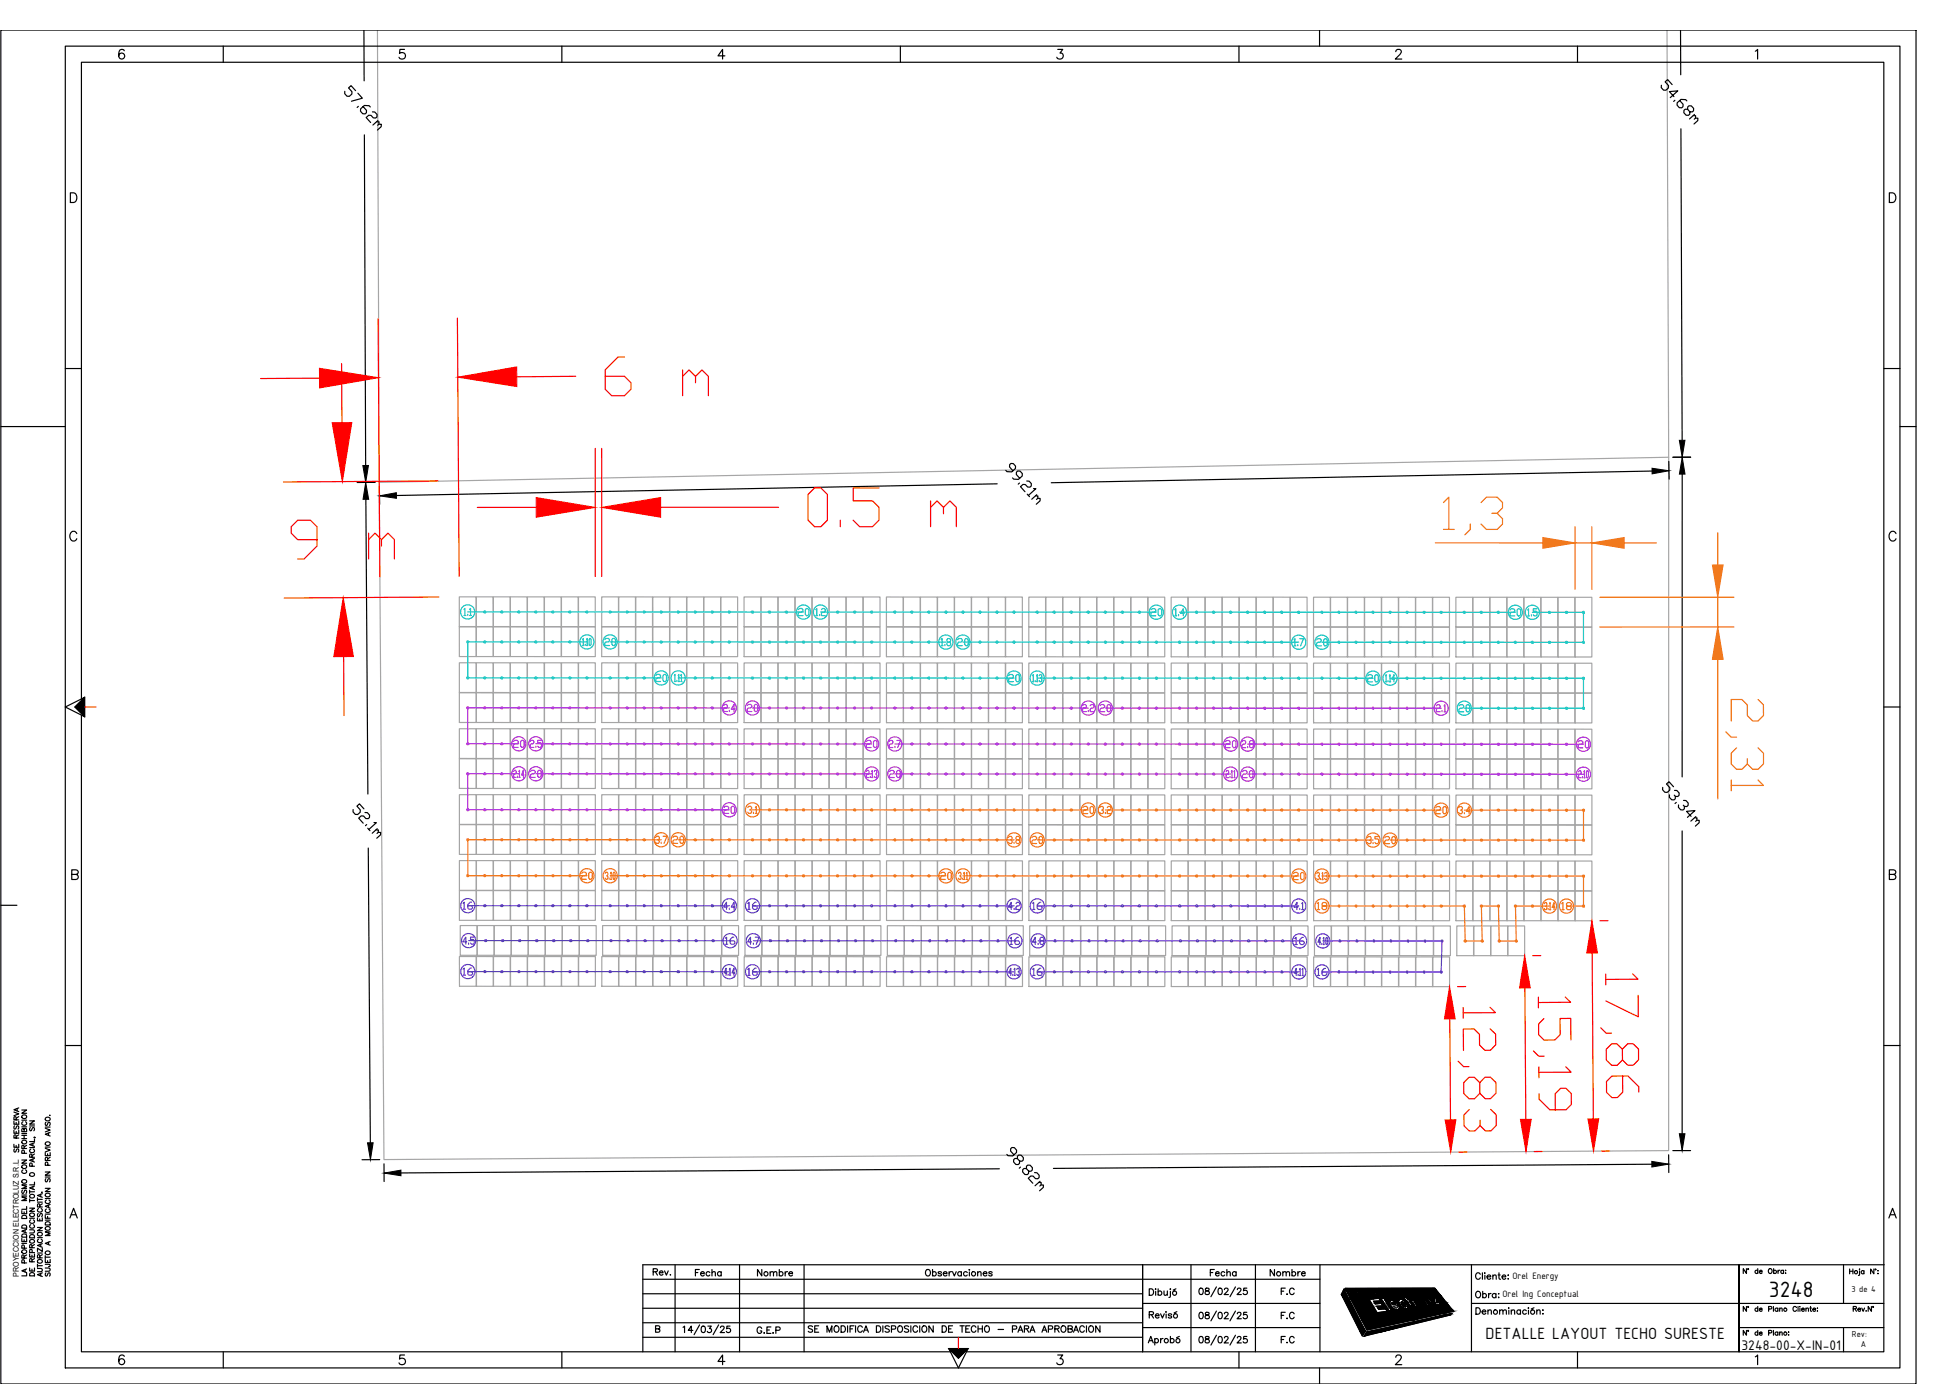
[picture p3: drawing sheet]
<svg xmlns="http://www.w3.org/2000/svg" width="420mm" height="297mm" viewBox="0 0 420 297" stroke-linecap="round" stroke-linejoin="round" font-family="sans-serif">
<defs><g id="words">
<text font-size="5.1" x="379.6" y="278.4">3248</text>
<text font-size="4.9" fill="#0fc6c2" x="312.2" y="154.2">20</text>
<g font-size="4.9" fill="#b62bf7">
<text x="190.1" y="168.3">20</text>
<text x="265.6" y="168.3">20</text>
</g>
<g font-size="4.9" fill="#ec6f1a">
<text x="307.3" y="176">20</text>
<text x="143.6" y="182.4">20</text>
<text x="220.5" y="182.4">20</text>
<text x="296.3" y="182.4">20</text>
<text x="201.1" y="190.1">20</text>
<text x="276.6" y="190.1">20</text>
</g>
<g font-size="4.9" fill="#5531eb">
<text x="98.4" y="196.5">16</text>
<text x="159.5" y="196.5">16</text>
<text x="220.8" y="196.5">16</text>
<text x="98.4" y="210.6">16</text>
</g>
<g font-size="4.4" fill="#0fc6c2">
<text x="170.4" y="133.3">20</text>
<text x="246.2" y="133.3">20</text>
<text x="323.1" y="133.3">20</text>
<text x="128.8" y="139.7">20</text>
<text x="204.6" y="139.7">20</text>
<text x="281.5" y="139.7">20</text>
<text x="139.7" y="147.5">20</text>
<text x="215.5" y="147.5">20</text>
<text x="292.5" y="147.5">20</text>
</g>
<g font-size="4.4" fill="#b62bf7">
<text x="159.5" y="153.8">20</text>
<text x="235.3" y="153.8">20</text>
<text x="109.4" y="161.6">20</text>
<text x="184.9" y="161.6">20</text>
<text x="262.1" y="161.6">20</text>
<text x="337.6" y="161.6">20</text>
<text x="112.9" y="167.9">20</text>
<text x="154.5" y="175.7">20</text>
</g>
<g font-size="4.4" fill="#ec6f1a">
<text x="231.4" y="175.7">20</text>
<text x="123.8" y="189.8">20</text>
<text x="281.9" y="196.5">18</text>
<text x="334.1" y="196.5">18</text>
</g>
<g font-size="4.4" fill="#5531eb">
<text x="154.9" y="203.9">16</text>
<text x="215.9" y="203.9">16</text>
<text x="276.9" y="203.9">16</text>
<text x="159.5" y="210.6">16</text>
<text x="220.8" y="210.6">16</text>
<text x="281.9" y="210.6">16</text>
</g>
<g font-size="4.4">
<text x="161.6" y="275.2">Nombre</text>
<text x="274.1" y="279">F.C</text>
<text x="274.1" y="284.3">F.C</text>
<text x="274.1" y="289.6">F.C</text>
</g>
<text font-size="3.8" x="318.8" y="287.4">DETALLE LAYOUT TECHO SURESTE</text>
<text font-size="3.2" x="373.7" y="289.6">3248-00-X-IN-01</text>
<g font-size="2.1">
<text x="324.5" y="274.4">Orel Energy</text>
<text x="322.4" y="278.4">Orel Ing Conceptual</text>
</g>
<g font-size="2">
<text x="397.3" y="277.2">3 de 4</text>
<text x="397.4" y="286.9">Rev:</text>
<text x="399.3" y="289.1">A</text>
</g>
<text font-size="1.7" x="4" y="274" transform="rotate(-90 4 274)">PROYECCION ELECTROLUZ S.R.L.</text>
</g></defs>
<!-- layer: building -->
<path d="M81 6.5l.4 97 1 145.4 275.7-2v-148.8l-276.7 5.4M357.7 6.5l.4 91.6" fill="none" stroke="#a5a5a5" stroke-width=".25"/>
<!-- layer: Default -->
<path d="M360.4 94.5h1.2l-.6 3.6zM361 98.1l.6 3.7h-1.2zM78.5 103.5l.6 3.7h-1.2zM77.9 99.9h1.2l-.6 3.6zM81.4 106.4l3.6-.7 .1 1.3zM354.5 100.5l3.6 .5-3.6 .7zM78.9 245.3h1.2l-.6 3.6zM82.4 251.8l3.6-.7v1.2zM354.5 249.3l3.6 .5-3.6 .7zM360.4 243.3h1.2l-.6 3.6z" fill="#000" stroke="#000" stroke-width=".21"/>
<g fill="none" stroke="#000" stroke-width=".25">
<path d="M76.3 19.5l-1-1.1-.5 .5 .7 .8v.5l-.5 .5-.6-.1-.4-.5v-.5M76.8 20l1 1.1-2.4 .6M78.1 6.5v10.9M358.8 18.2l-.9-1.1-.6 .5 .7 .8v.5l-.5 .5-.5-.1-.5-.5v-.5M360.6 6.5l.1 9.6M76.9 22.8l-.3 .3M77.9 22.9l.7 .8v.5l-.3 .2h-.5l-.4-.5v-.5l.8-.8 1 .1 .3 .3M78.2 28.9l.3 71M79.9 24h.5l.5 .6v.5l-.3 .2h-.5l-.5-.5-.5-.1-.5 .5 .9 1.1M80.8 26.1h.5v.5l-.3 .3M81.1 25.9l-1.1 .9M81.3 26.6l.5 .1v.5l-.8 .7"/>
<path d="M359.2 20.7l-1-1 1.8-.2-1.6 1.5M359.4 21.5l-.3 .3M360.4 21.6l.8 .8-.1 .5-.2 .2h-.5l-.5-.5v-.5l.8-.8 1 .1 .3 .3M360.7 27.6l.3 66.9M362.1 23.5l.1-.5 .2-.3h.5l.5 .6v.5l-.3 .2h-.5l-.5-.5-.5-.1-.2 .3-.1 .5 .5 .5 .5 .1 .3-.3v-.5M363.3 24.8h.6l-.1 .5-.2 .3M363.6 24.6l-1.1 .9M363.8 25.3l.5 .1v.5l-.8 .7M358.1 99l.1 3.8M362.8 98.1h-3.8M78.5 107.2l.4 63.2M80.5 103.5l-3.8 .1"/>
<path d="M81.4 104.4l.1 3.8M214 103.8l-128.9 2.5M215.8 101l.3 .2 1 .1 .8-.8v-.5l-.5-.5h-.5l-.2 .2-.1 .5 .8 .8M217.3 102.6l.2 .2 1 .1 .9-.7v-.6l-.5-.5h-.5l-.3 .2v.5l.7 .8M218.8 103.7l-.3 .2M220.3 103.2l.5 .1 .5 .5v.5l-.3 .3-.5-.1-.5-.5h-.5l-.5 .5 .9 1M220.4 106.1l.5 .5M221.8 104.9h.5l-1.6 1.4M222.2 106.4h.5v.6l-.3 .2M222.5 106.2l-1.1 .9M222.7 107h.5v.5l-.8 .7M354.5 101.1l-128.9 2.5"/>
<path d="M361 101.8v64.9M78.1 173.6l-1-1.1-.5 .5 .7 .8v.5l-.5 .5h-.6l-.4-.5v-.6M78.3 174.4h.5l.5 .5v.6l-.3 .2h-.5l-.5-.6h-.5l-.5 .5 .9 1.1M78.7 177l-.3 .2M78.9 177.8l.5 .5M80.3 176.5l.5 .1-1.6 1.4M80.7 178.1h.5v.5l-.3 .3M81 177.9l-1.1 .9M81.2 178.6l.5 .1v.5l-.9 .7M358.2 170.6v.5l.5 .5 .5 .1 .3-.3v-.5M359.1 168.9l-1-1.1-.5 .5 .7 .8v.5l-.5 .5-.5-.1-.5-.5v-.5M359.3 169.6l.5 .1 .5 .5v.5l-.3 .2h-.5l-.2-.2"/>
<path d="M359.7 172.2l-.3 .3M360.2 172.8v.5l.4 .5h.6l.2-.2 .1-.5M361 178.3v65M361.3 171.8h.5l.5 .6-.1 .5-.2 .2h-.5l-.3-.3M362.9 175.2l-1-1.1 1.8-.1-1.6 1.4M363.6 175.5h.6l-.1 .5-.2 .3M363.9 175.3l-1.1 .9M364.1 176l.5 .1v.5l-.8 .7M79 182l.5 63.3M81.5 248.9h-3.8M82.4 249.8v3.8M214.5 250.9l-128.5 .8"/>
<path d="M216 247.8l.3 .2 1 .1 .8-.7v-.5l-.4-.6h-.6l-.2 .2v.5l.7 .8M218.3 248.7v-.6l.3-.2h.5l.5 .6v.5l-.3 .2h-.5l-.5-.5-.5-.1-.3 .3v.5l.5 .5h.5l.3-.2v-.5M219 250.5l-.3 .2M220.2 250.8l.1-.5 .2-.2h.6l.4 .5v.5l-.3 .3h-.5l-.5-.6h-.5l-.2 .2-.1 .5 .5 .6h.5l.3-.2v-.5M222 251.7h.5l.5 .5v.5l-.3 .3h-.5l-.5-.6h-.5l-.5 .5 .9 1.1M222.9 253.8h.5v.5l-.3 .2M223.2 253.5l-1.1 1M223.4 254.3h.5v.5l-.8 .8M354.5 249.9l-128.5 .9M358.1 247.8v3.9M359 246.9h3.8"/>
</g>
<!-- layer: component -->
<g fill="none" stroke="#a5a5a5" stroke-width=".25">
<path d="M98.6 128.1h3.6v6.4h-3.6zM98.6 134.5h3.6v6.4h-3.6zM102.2 128.1h3.6v6.4h-3.6zM102.2 134.5h3.6v6.4h-3.6zM105.9 128.1h3.6v6.4h-3.6zM105.9 134.5h3.6v6.4h-3.6zM109.5 128.1h3.6v6.4h-3.6zM109.5 134.5h3.6v6.4h-3.6zM113.2 128.1h3.6v6.4h-3.6zM113.2 134.5h3.6v6.4h-3.6zM116.8 128.1h3.6v6.4h-3.6zM116.8 134.5h3.6v6.4h-3.6z"/>
<path d="M120.5 128.1h3.6v6.4h-3.6zM120.5 134.5h3.6v6.4h-3.6zM124.1 128.1h3.6v6.4h-3.6zM124.1 134.5h3.6v6.4h-3.6zM129.1 128.1h3.6v6.4h-3.6zM129.1 134.5h3.6v6.4h-3.6zM132.8 128.1h3.6v6.4h-3.6zM132.8 134.5h3.6v6.4h-3.6zM136.4 128.1h3.6v6.4h-3.6zM136.4 134.5l3.6 .1v6.3h-3.6zM140.1 128.1h3.6v6.4h-3.6zM140.1 134.6h3.6v6.3h-3.6z"/>
<path d="M143.7 128.1h3.6v6.4h-3.6zM143.7 134.6h3.6v6.3h-3.6zM147.4 128.1h3.6v6.4h-3.6zM147.4 134.6h3.6v6.3h-3.6zM151 128.1h3.6v6.4h-3.6zM151 134.6h3.6v6.3h-3.6zM154.7 128.1h3.6v6.4h-3.6zM154.7 134.6h3.6v6.3h-3.6zM159.7 128.1h3.6v6.4h-3.6zM159.7 134.6h3.6v6.3h-3.6zM163.3 128.1h3.6v6.4h-3.6zM163.3 134.6h3.6v6.3h-3.6z"/>
<path d="M167 128.1h3.6v6.4h-3.6zM167 134.6h3.6v6.3h-3.6zM170.6 128.1h3.6v6.4h-3.6zM170.6 134.6h3.6v6.3h-3.6zM174.3 128.1h3.6v6.4h-3.6zM174.3 134.6h3.6v6.3h-3.6zM177.9 128.1h3.6v6.4h-3.6zM177.9 134.6h3.6v6.3h-3.6zM181.6 128.1h3.6v6.4h-3.6zM181.6 134.6h3.6v6.3h-3.6zM185.2 128.1h3.6v6.4h-3.6zM185.2 134.6h3.6v6.3h-3.6z"/>
<path d="M190.2 128.1h3.6v6.4h-3.6zM190.2 134.6h3.6v6.3h-3.6zM193.9 128.1h3.6v6.4h-3.6zM193.9 134.6h3.6v6.4l-3.6-.1zM197.5 128.1h3.6v6.4h-3.6zM197.5 134.6h3.6v6.4h-3.6zM201.2 128.1h3.6v6.4h-3.6zM201.2 134.6h3.6v6.4h-3.6zM204.8 128.1h3.6v6.4h-3.6zM204.8 134.6h3.6v6.4h-3.6zM208.5 128.1h3.6v6.4h-3.6zM208.5 134.6h3.6v6.4h-3.6z"/>
<path d="M212.1 128.1h3.6v6.4h-3.6zM212.1 134.6h3.6v6.4h-3.6zM215.8 128.1h3.6v6.4h-3.6zM215.8 134.6h3.6v6.4h-3.6zM220.8 128.2h3.6v6.3h-3.6zM220.8 134.6h3.6v6.4h-3.6zM224.4 128.2h3.6v6.3h-3.6zM224.4 134.6h3.6v6.4h-3.6zM228.1 128.2h3.6v6.3h-3.6zM228.1 134.6h3.6v6.4h-3.6zM231.7 128.2h3.6v6.3h-3.6zM231.7 134.6h3.6v6.4h-3.6z"/>
<path d="M235.4 128.2h3.6v6.3h-3.6zM235.4 134.6h3.6v6.4h-3.6zM239 128.2h3.6v6.3h-3.6zM239 134.6h3.6v6.4h-3.6zM242.7 128.2h3.6v6.3h-3.6zM242.7 134.6h3.6v6.4h-3.6zM246.3 128.2h3.6v6.3h-3.6zM246.3 134.6h3.6v6.4h-3.6zM251.3 128.2h3.6v6.3h-3.6zM251.3 134.6h3.6v6.4h-3.6zM255 128.2h3.6v6.3h-3.6zM255 134.6h3.6v6.4h-3.6z"/>
<path d="M258.6 128.2h3.6v6.3h-3.6zM258.6 134.6h3.6v6.4h-3.6zM262.3 128.2h3.6v6.3h-3.6zM262.3 134.6h3.6v6.4h-3.6zM265.9 128.2h3.6v6.3h-3.6zM265.9 134.6h3.6v6.4h-3.6zM269.6 128.2h3.6v6.3h-3.6zM269.6 134.6h3.6v6.4h-3.6zM273.2 128.2h3.6v6.3h-3.6zM273.2 134.6h3.6v6.4h-3.6zM276.9 128.2h3.6v6.4h-3.6zM276.9 134.6h3.6v6.4h-3.6z"/>
<path d="M281.9 128.2h3.6v6.4h-3.6zM281.9 134.6h3.6v6.4h-3.6zM285.5 128.2h3.6v6.4h-3.6zM285.5 134.6h3.6v6.4h-3.6zM289.2 128.2h3.6v6.4h-3.6zM289.2 134.6h3.6v6.4h-3.6zM292.8 128.2h3.6v6.4h-3.6zM292.8 134.6h3.6v6.4h-3.6zM296.5 128.2h3.6v6.4h-3.6zM296.5 134.6h3.6v6.4h-3.6zM300.1 128.2h3.6v6.4h-3.6zM300.1 134.6h3.6v6.4h-3.6z"/>
<path d="M303.8 128.2h3.6v6.4h-3.6zM303.8 134.6h3.6v6.4h-3.6zM307.4 128.2h3.6v6.4h-3.6zM307.4 134.6h3.6v6.4h-3.6zM312.4 128.2h3.6v6.4h-3.6zM312.4 134.6h3.6v6.4h-3.6zM316.1 128.2h3.6v6.4h-3.6zM316.1 134.6h3.6v6.4h-3.6zM319.7 128.2h3.6v6.4h-3.6zM319.7 134.6h3.6v6.4h-3.6zM323.4 128.2h3.6v6.4h-3.6zM323.4 134.6h3.6v6.4h-3.6z"/>
<path d="M327 128.2h3.6v6.4h-3.6zM327 134.6h3.6v6.4h-3.6zM330.7 128.2h3.6v6.4h-3.6zM330.7 134.6h3.6v6.4h-3.6zM334.3 128.2h3.6v6.4h-3.6zM334.3 134.6h3.6v6.4h-3.6zM338 128.2h3.6v6.4h-3.6zM338 134.6h3.6v6.4h-3.6zM98.6 142.2h3.6v6.4h-3.6zM98.6 148.7h3.6v6.4h-3.6zM98.6 156.4h3.6v6.4h-3.6zM102.2 142.2l3.6 .1v6.3h-3.6z"/>
<path d="M102.2 148.7h3.6v6.4h-3.6zM102.2 156.4h3.6v6.4h-3.6zM105.9 142.3h3.6v6.3h-3.6zM105.9 148.7h3.6v6.4h-3.6zM105.9 156.4h3.6v6.4h-3.6zM109.5 142.3h3.6v6.3h-3.6zM109.5 148.7h3.6v6.4h-3.6zM109.5 156.4h3.6v6.4h-3.6zM113.2 142.3h3.6v6.3h-3.6zM113.2 148.7h3.6v6.4h-3.6zM113.2 156.4h3.6v6.4h-3.6zM116.8 142.3h3.6v6.3h-3.6z"/>
<path d="M116.8 148.7h3.6v6.4h-3.6zM116.8 156.4h3.6v6.4h-3.6zM120.5 142.3h3.6v6.3h-3.6zM120.5 148.7h3.6v6.4h-3.6zM120.5 156.4h3.6v6.4h-3.6zM124.1 142.3h3.6v6.3h-3.6zM124.1 148.7h3.6v6.4h-3.6zM124.1 156.4h3.6v6.4h-3.6zM129.1 142.3h3.6v6.3h-3.6zM129.1 148.7h3.6v6.4h-3.6zM129.1 156.4h3.6v6.4h-3.6zM132.8 142.3h3.6v6.3h-3.6z"/>
<path d="M132.8 148.7h3.6v6.4h-3.6zM132.8 156.4h3.6v6.4h-3.6zM136.4 142.3h3.6v6.3h-3.6zM136.4 148.7h3.6v6.4h-3.6zM136.4 156.4h3.6v6.4h-3.6zM140.1 142.3h3.6v6.3h-3.6zM140.1 148.7h3.6v6.4h-3.6zM140.1 156.4h3.6v6.4h-3.6zM143.7 142.3h3.6v6.3h-3.6zM143.7 148.7h3.6v6.4h-3.6zM143.7 156.4h3.6v6.4h-3.6zM147.4 142.3h3.6v6.3h-3.6z"/>
<path d="M147.4 148.7h3.6v6.4h-3.6zM147.4 156.4h3.6v6.4h-3.6zM151 142.3h3.6v6.3h-3.6zM151 148.7h3.6v6.4h-3.6zM151 156.4h3.6v6.4h-3.6zM154.7 142.3h3.6v6.3h-3.6zM154.7 148.7h3.6v6.4h-3.6zM154.7 156.4h3.6v6.4h-3.6zM159.7 142.3h3.6v6.4l-3.6-.1zM159.7 148.7h3.6v6.4h-3.6zM159.7 156.4h3.6v6.4h-3.6zM163.3 142.3h3.6v6.4h-3.6z"/>
<path d="M163.3 148.7h3.6v6.4h-3.6zM163.3 156.4h3.6v6.4h-3.6zM167 142.3h3.6v6.4h-3.6zM167 148.7h3.6v6.4h-3.6zM167 156.4h3.6v6.4h-3.6zM170.6 142.3h3.6v6.4h-3.6zM170.6 148.7h3.6v6.4h-3.6zM170.6 156.4h3.6v6.4h-3.6zM174.3 142.3h3.6v6.4h-3.6zM174.3 148.7h3.6v6.4h-3.6zM174.3 156.4h3.6v6.4h-3.6zM177.9 142.3h3.6v6.4h-3.6z"/>
<path d="M177.9 148.7h3.6v6.4h-3.6zM177.9 156.4h3.6v6.4h-3.6zM181.6 142.3h3.6v6.4h-3.6zM181.6 148.7h3.6v6.4h-3.6zM181.6 156.4h3.6v6.4h-3.6zM185.2 142.3h3.6v6.4h-3.6zM185.2 148.7h3.6v6.4h-3.6zM185.2 156.4h3.6v6.4h-3.5zM190.2 142.3h3.6v6.4h-3.6zM190.2 148.7h3.6v6.4h-3.6zM190.2 156.4h3.6v6.4h-3.6zM193.9 142.3h3.6v6.4h-3.6z"/>
<path d="M193.9 148.7h3.6v6.4h-3.6zM193.9 156.4h3.6v6.4h-3.6zM197.5 142.3h3.6v6.4h-3.6zM197.5 148.7h3.6v6.4h-3.6zM197.5 156.4h3.6v6.4h-3.6zM201.2 142.3h3.6v6.4h-3.6zM201.2 148.7h3.6v6.4h-3.6zM201.2 156.4h3.6v6.4h-3.6zM204.8 142.3h3.6v6.4h-3.6zM204.8 148.7h3.6v6.4h-3.6zM204.8 156.4h3.6v6.4h-3.6zM208.5 142.3h3.6v6.4h-3.6z"/>
<path d="M208.5 148.7h3.6v6.4h-3.6zM208.5 156.4h3.6v6.4h-3.6zM212.1 142.3h3.6v6.4h-3.6zM212.1 148.7h3.6v6.4h-3.6zM212.1 156.4h3.6v6.4h-3.6zM215.8 142.3h3.6v6.4h-3.6zM215.8 148.7h3.6v6.4h-3.6zM215.8 156.4h3.6v6.4h-3.6zM220.8 142.3h3.6v6.4h-3.6zM220.8 148.7h3.6v6.4h-3.6zM220.8 156.4h3.6v6.4h-3.6zM224.4 142.3h3.6v6.4h-3.6z"/>
<path d="M224.4 148.7h3.6v6.4h-3.6zM224.4 156.4h3.6v6.4h-3.6zM228.1 142.3h3.6v6.4h-3.6zM228.1 148.7h3.6v6.4h-3.6zM228.1 156.4h3.6v6.4h-3.6zM231.7 142.3h3.6v6.4h-3.6zM231.7 148.7h3.6v6.4h-3.6zM231.7 156.4l3.6 .1v6.3h-3.6zM235.4 142.3h3.6v6.4h-3.6zM235.4 148.7h3.6v6.4h-3.6zM235.4 156.5h3.6v6.3h-3.6zM239 142.3h3.6v6.4h-3.6z"/>
<path d="M239 148.7h3.6v6.4h-3.6zM239 156.5h3.6v6.3h-3.6zM242.7 142.3h3.6v6.4h-3.6zM242.7 148.7h3.6v6.4h-3.6zM242.7 156.5h3.6v6.3h-3.6zM246.3 142.3h3.6v6.4h-3.6zM246.3 148.7h3.6v6.4h-3.6zM246.3 156.5h3.6v6.3h-3.6zM251.3 142.3h3.6v6.4h-3.6zM251.3 148.7h3.6v6.4h-3.6zM251.3 156.5h3.6v6.3h-3.6zM255 142.3h3.6v6.4h-3.6z"/>
<path d="M255 148.7h3.6v6.4h-3.6zM255 156.5h3.6v6.3h-3.6zM258.6 142.3h3.6v6.4h-3.6zM258.6 148.7h3.6v6.4h-3.6zM258.6 156.5h3.6v6.3h-3.6zM262.3 142.3h3.6v6.4h-3.6zM262.3 148.7h3.6v6.4h-3.6zM262.3 156.5h3.6v6.4l-3.6-.1zM265.9 142.3h3.6v6.4h-3.6zM265.9 148.7l3.6 .1v6.3h-3.6zM265.9 156.5h3.6v6.4h-3.6zM269.6 142.3h3.6v6.4h-3.6z"/>
<path d="M269.6 148.8h3.6v6.3h-3.6zM269.6 156.5h3.6v6.4h-3.6zM273.2 142.3h3.6v6.4h-3.6zM273.2 148.8h3.6v6.3h-3.6zM273.2 156.5h3.6v6.4h-3.6zM276.9 142.3h3.6v6.4h-3.6zM276.9 148.8h3.6v6.3h-3.6zM276.9 156.5h3.6v6.4h-3.6zM281.9 142.3h3.6v6.4h-3.6zM281.9 148.8h3.6v6.3h-3.6zM281.9 156.5h3.6v6.4h-3.6zM285.5 142.3h3.6v6.4h-3.6z"/>
<path d="M285.5 148.8h3.6v6.3h-3.6zM285.5 156.5h3.6v6.4h-3.6zM289.2 142.3h3.6v6.4h-3.6zM289.2 148.8h3.6v6.3h-3.6zM289.2 156.5h3.6v6.4h-3.6zM292.8 142.3h3.6v6.4h-3.6zM292.8 148.8h3.6v6.3h-3.6zM292.8 156.5h3.6v6.4h-3.6zM296.5 142.3h3.6v6.4h-3.6zM296.5 148.8h3.6v6.3h-3.6zM296.5 156.5h3.6v6.4h-3.6zM300.1 142.3h3.6v6.4h-3.6z"/>
<path d="M300.1 148.8h3.6v6.3h-3.6zM300.1 156.5h3.6v6.4h-3.6zM303.8 142.3h3.6v6.4h-3.6zM303.8 148.8h3.6v6.3h-3.6zM303.8 156.5h3.6v6.4h-3.6zM307.4 142.3h3.6v6.4h-3.6zM307.4 148.8h3.6v6.3h-3.6zM307.4 156.5h3.6v6.4h-3.6zM312.4 142.3h3.6v6.4h-3.6zM312.4 156.5h3.6v6.4h-3.6zM316.1 142.3h3.6v6.4h-3.6zM316.1 148.8h3.6v6.3h-3.6z"/>
<path d="M316.1 156.5h3.6v6.4h-3.6zM319.7 142.3h3.6v6.4h-3.6zM319.7 148.8h3.6v6.3h-3.6zM319.7 156.5h3.6v6.4h-3.6zM323.4 142.3h3.6v6.4h-3.6zM323.4 148.8h3.6v6.4l-3.6-.1zM323.4 156.5h3.6v6.4h-3.6zM327 142.3h3.6v6.4h-3.6zM327 148.8h3.6v6.4h-3.6zM327 156.5h3.6v6.4h-3.6zM330.7 142.3h3.6v6.4h-3.6zM330.7 148.8h3.6v6.4h-3.6z"/>
<path d="M330.7 156.5h3.6v6.4h-3.6zM334.3 142.3h3.6v6.4h-3.6zM334.3 148.8h3.6v6.4h-3.6zM334.3 156.5h3.6v6.4h-3.6zM338 142.3h3.6v6.4h-3.6zM338 148.8h3.6v6.4h-3.6zM338 156.5h3.6v6.4h-3.6zM98.6 162.8h3.6v6.4h-3.6zM98.6 170.6h3.6v6.3h-3.6zM98.6 177h3.6v6.4h-3.6zM102.2 162.8h3.6v6.4h-3.6zM102.2 170.6h3.6v6.3h-3.6z"/>
<path d="M102.2 177h3.6v6.4h-3.6zM105.9 162.8h3.6v6.4h-3.6zM105.9 170.6h3.6v6.3h-3.6zM105.9 177h3.6v6.4h-3.6zM109.5 162.8h3.6v6.4h-3.6zM109.5 170.6h3.6v6.3h-3.6zM109.5 177h3.6v6.4h-3.6zM113.2 162.8h3.6v6.4h-3.6zM113.2 170.6h3.6v6.3h-3.6zM113.2 177h3.6v6.4h-3.6zM116.8 162.8h3.6v6.4h-3.6zM116.8 170.6h3.6v6.3h-3.5z"/>
<path d="M116.9 177h3.5v6.4h-3.5zM120.5 162.8h3.6v6.4h-3.6zM120.5 170.6h3.6v6.3h-3.6zM120.5 177h3.6v6.4h-3.6zM124.1 162.8l3.6 .1 .1 6.3h-3.6zM124.2 170.6h3.6v6.3h-3.6zM124.2 177h3.6v6.4h-3.6zM129.1 162.9h3.6v6.3h-3.6zM129.1 170.6h3.6v6.3h-3.6zM129.1 177h3.6v6.4h-3.6zM132.8 162.9h3.6v6.3h-3.6zM132.8 170.6h3.6v6.3h-3.6z"/>
<path d="M132.8 177h3.6v6.4h-3.6zM136.4 162.9h3.6v6.3h-3.6zM136.4 170.6h3.6v6.3h-3.6zM136.4 177h3.6v6.4h-3.6zM140.1 162.9h3.6v6.3h-3.6zM140.1 170.6h3.6v6.3h-3.6zM140.1 177h3.6v6.4h-3.6zM143.7 162.9h3.6v6.3h-3.6zM143.7 170.6h3.6v6.4l-3.6-.1zM147.4 162.9h3.6v6.3h-3.6zM147.4 170.6h3.6v6.4h-3.6zM147.4 177h3.6v6.4h-3.6z"/>
<path d="M151 162.9h3.6v6.3h-3.6zM151 170.6h3.6v6.4h-3.6zM151 177h3.6v6.4h-3.6zM154.7 162.9h3.6v6.3h-3.6zM154.7 170.6h3.6v6.4h-3.6zM154.7 177h3.6v6.4h-3.6zM159.7 162.9h3.6v6.3h-3.6zM159.7 170.6h3.6v6.4h-3.6zM159.7 177h3.6v6.4h-3.6zM163.3 162.9h3.6v6.3h-3.6zM163.3 170.6h3.6v6.4h-3.6zM163.3 177h3.6v6.4h-3.6z"/>
<path d="M167 162.9h3.6v6.3h-3.6zM167 170.6h3.6v6.4h-3.6zM167 177h3.6v6.4h-3.6zM170.6 162.9h3.6v6.3h-3.6zM170.6 170.6h3.6v6.4h-3.6zM170.6 177h3.6v6.4h-3.6zM174.3 162.9h3.6v6.3h-3.6zM174.3 170.6h3.6v6.4h-3.6zM174.3 177h3.6v6.4h-3.6zM177.9 162.9h3.6v6.3h-3.6zM177.9 170.6h3.6v6.4h-3.6zM177.9 177h3.6v6.4h-3.6z"/>
<path d="M181.6 162.9h3.6v6.4l-3.6-.1zM181.6 170.6h3.6v6.4h-3.6zM181.6 177h3.6v6.4h-3.6zM185.3 162.9h3.5v6.4h-3.5zM185.3 170.6h3.5v6.4h-3.5zM185.3 177h3.5v6.4h-3.5zM190.2 170.6h3.6v6.4h-3.6zM190.2 177h3.6v6.4h-3.6zM193.9 162.9h3.6v6.4h-3.6zM193.9 170.6h3.6v6.4h-3.6zM193.9 177h3.6v6.4h-3.6zM197.5 162.9h3.6v6.4h-3.6z"/>
<path d="M197.5 170.6h3.6v6.4h-3.6zM197.5 177h3.6v6.4h-3.6zM201.2 162.9h3.6v6.4h-3.6zM201.2 170.6h3.6v6.4h-3.6zM201.2 177h3.6v6.4h-3.6zM204.8 162.9h3.6v6.4h-3.6zM204.8 170.6h3.6v6.4h-3.6zM204.8 177h3.6v6.4h-3.6zM208.5 162.9h3.6v6.4h-3.6zM208.5 170.6h3.6v6.4h-3.6zM208.5 177h3.6v6.4h-3.6zM212.1 162.9h3.6v6.4h-3.6z"/>
<path d="M212.1 170.6h3.6v6.4h-3.6zM212.1 177h3.6l.1 6.4h-3.6zM215.8 162.9h3.6v6.4h-3.6zM215.8 170.6h3.6v6.4h-3.6zM215.8 177h3.6v6.4h-3.6zM220.8 162.9h3.6v6.4h-3.6zM220.8 170.6h3.6v6.4h-3.6zM224.4 162.9h3.6v6.4h-3.6zM224.4 170.6h3.6v6.4h-3.6zM224.4 177h3.6v6.4h-3.6zM228.1 162.9h3.6v6.4h-3.6zM228.1 170.6h3.6v6.4h-3.6z"/>
<path d="M228.1 177h3.6v6.4h-3.6zM231.7 162.9h3.6v6.4h-3.6zM231.7 170.6h3.6v6.4h-3.6zM231.7 177h3.6v6.4h-3.6zM235.4 162.9h3.6v6.4h-3.6zM235.4 170.6h3.6v6.4h-3.6zM235.4 177h3.6v6.4h-3.6zM239 162.9h3.6v6.4h-3.6zM239 170.6h3.6v6.4h-3.6zM239 177h3.6v6.4h-3.6zM242.7 162.9h3.6v6.4h-3.6zM242.7 170.6h3.6v6.4h-3.6z"/>
<path d="M242.7 177h3.6v6.4h-3.6zM246.3 162.9h3.6v6.4h-3.6zM246.3 170.6h3.6v6.4h-3.6zM246.3 177h3.6v6.4h-3.6zM251.3 162.9h3.6v6.4h-3.6zM251.3 170.6h3.6v6.4h-3.6zM251.3 177l3.6 .1v6.3h-3.6zM255 162.9h3.6v6.4h-3.6zM255 170.6h3.6v6.4h-3.6zM255 177.1h3.6v6.3h-3.6zM258.6 162.9h3.6v6.4h-3.6zM258.6 170.6h3.6v6.4h-3.6z"/>
<path d="M258.6 177.1h3.6v6.3h-3.6zM262.3 162.9h3.6v6.4h-3.6zM262.3 170.6h3.6v6.4h-3.6zM262.3 177.1h3.6v6.3h-3.6zM265.9 170.6h3.6v6.4h-3.6zM265.9 177.1h3.6v6.3h-3.6zM269.6 162.9h3.6v6.4h-3.6zM269.6 170.6h3.6v6.4h-3.6zM269.6 177.1h3.6v6.3h-3.6zM273.2 162.9h3.6v6.4h-3.6zM273.2 170.6h3.6v6.4h-3.5zM273.3 177.1h3.5v6.3h-3.5z"/>
<path d="M276.9 162.9h3.6v6.4h-3.6zM276.9 170.6h3.6v6.4h-3.6zM276.9 177.1h3.6v6.3h-3.6zM281.9 162.9h3.6v6.4h-3.6zM281.9 170.6h3.6v6.4h-3.6zM281.9 177.1h3.6v6.3h-3.6zM285.5 162.9h3.6v6.4h-3.6zM285.5 170.6h3.6v6.4h-3.6zM285.5 177.1h3.6v6.3h-3.6zM289.2 162.9h3.6v6.4h-3.6zM289.2 170.6h3.6v6.4h-3.6zM289.2 177.1h3.6v6.3h-3.6z"/>
<path d="M292.8 162.9h3.6v6.4h-3.6zM292.8 170.6h3.6v6.4h-3.6zM292.8 177.1h3.6v6.3h-3.6zM296.5 162.9h3.6v6.4h-3.6zM296.5 170.6h3.6v6.4h-3.6zM300.1 162.9h3.6v6.4h-3.6zM300.1 170.6h3.6v6.4h-3.6zM300.1 177.1h3.6v6.3h-3.6zM303.8 162.9h3.6v6.4h-3.6zM303.8 170.6h3.6v6.4h-3.6zM303.8 177.1h3.6v6.3h-3.6zM307.4 162.9h3.6v6.4h-3.6z"/>
<path d="M307.4 177.1h3.6l.1 6.3h-3.6zM312.4 162.9h3.6v6.4h-3.6zM312.4 170.6h3.6v6.4h-3.6zM312.4 177.1h3.6v6.4h-3.6zM316.1 162.9h3.6v6.4h-3.6zM316.1 170.6h3.6v6.4h-3.6zM316.1 177.1h3.6v6.4h-3.6zM319.7 162.9h3.6v6.4h-3.6zM319.7 170.6h3.6v6.4h-3.6zM319.7 177.1h3.6v6.4h-3.6zM323.4 162.9h3.6v6.4h-3.6zM323.4 170.6h3.6v6.4h-3.6z"/>
<path d="M323.4 177.1h3.6v6.4h-3.6zM327 162.9h3.6v6.4h-3.6zM327 170.6h3.6v6.4h-3.6zM327 177.1h3.6v6.4h-3.6zM330.7 162.9h3.6v6.4h-3.6zM330.7 170.6l3.6 .1v6.3h-3.6zM330.7 177.1h3.6v6.4h-3.6zM334.3 162.9h3.6v6.4h-3.6zM334.3 170.7h3.6v6.3h-3.6zM334.3 177.1h3.6v6.4h-3.6zM338 162.9h3.6v6.4h-3.6zM338 170.7h3.6v6.3h-3.6z"/>
<path d="M338 177.1h3.6v6.4h-3.6zM98.6 184.7h3.6v6.4h-3.6zM98.8 198.6h3.6v6.4h-3.6zM102.2 184.7h3.6v6.4h-3.6zM102.2 191.1h3.6v6.4h-3.6zM102.4 198.6h3.6v6.4h-3.6zM105.9 184.7h3.6v6.4h-3.6zM105.9 191.1h3.6v6.4h-3.6zM106.1 198.6h3.6v6.4h-3.6zM109.5 184.7h3.6v6.4h-3.6zM109.5 191.1l3.6 .1v6.3h-3.6zM109.7 198.6l3.6 .1v6.3h-3.6z"/>
<path d="M113.2 184.7h3.6v6.4h-3.6zM113.2 191.2h3.6v6.3h-3.6zM113.4 198.7h3.6v6.3h-3.6zM116.9 184.7h3.5v6.4h-3.5zM116.9 191.2h3.5v6.3h-3.5zM117 198.7h3.6v6.3h-3.6zM120.5 184.7h3.6v6.4h-3.6zM120.5 191.2h3.6v6.3h-3.6zM120.7 198.7h3.6v6.3h-3.6zM124.2 184.7h3.6v6.4h-3.6zM124.2 191.2h3.6v6.3h-3.6zM124.3 198.7h3.6v6.3h-3.6z"/>
<path d="M129.1 184.7h3.6v6.4h-3.6zM129.1 191.2h3.6v6.3h-3.6zM129.3 198.7h3.6v6.3h-3.6zM132.8 184.7h3.6v6.4h-3.6zM132.8 191.2h3.6v6.3h-3.6zM133 198.7h3.6v6.3h-3.6zM136.4 184.7h3.6v6.4h-3.6zM136.4 191.2h3.6v6.3h-3.6zM136.6 198.7h3.6v6.3h-3.6zM140.1 184.7h3.6v6.4h-3.6zM140.1 191.2h3.6v6.3h-3.6zM140.3 198.7h3.6v6.3h-3.6z"/>
<path d="M143.7 184.7h3.6v6.4h-3.6zM143.7 191.2h3.6v6.3h-3.5zM143.9 198.7h3.6v6.3h-3.6zM147.4 184.7h3.6v6.4h-3.6zM147.4 191.2h3.6v6.3h-3.6zM147.6 198.7h3.6v6.3h-3.6zM151.1 184.7h3.5l.1 6.4h-3.6zM151.1 191.2h3.6v6.3h-3.6zM151.2 198.7h3.6v6.3h-3.6zM154.7 184.7h3.6v6.4h-3.6zM154.7 191.2h3.6v6.3h-3.6zM154.9 198.7h3.6v6.3h-3.6z"/>
<path d="M159.7 184.7h3.6v6.4h-3.6zM159.9 198.7h3.6v6.3h-3.6zM163.3 184.7h3.6v6.4h-3.6zM163.3 191.2h3.6v6.3h-3.6zM163.5 198.7h3.6v6.3h-3.6zM167 184.7h3.6v6.4h-3.6zM167 191.2h3.6v6.4l-3.6-.1zM167.2 198.7h3.6v6.4l-3.6-.1zM170.6 184.7h3.6v6.4h-3.6zM170.6 191.2h3.6v6.4h-3.6zM170.8 198.7h3.6v6.4h-3.6zM174.3 184.7h3.6v6.4h-3.6z"/>
<path d="M174.3 191.2h3.6v6.4h-3.6zM174.5 198.7h3.6v6.4h-3.6zM177.9 184.7h3.6v6.4h-3.6zM177.9 191.2h3.6v6.4h-3.6zM178.1 198.7h3.6v6.4h-3.6zM181.6 184.7h3.6v6.4h-3.6zM181.6 191.2h3.6v6.4h-3.6zM181.8 198.7h3.6v6.4h-3.6zM185.3 184.7h3.5v6.4h-3.5zM185.3 191.2h3.5l.1 6.4h-3.6zM185.4 198.7h3.6v6.4h-3.6zM190.2 184.7h3.6v6.4h-3.6z"/>
<path d="M190.2 191.2h3.6v6.4h-3.6zM190.4 198.7h3.6v6.4h-3.6zM193.9 184.7h3.6v6.4h-3.6zM193.9 191.2h3.6v6.4h-3.6zM194.1 198.7h3.6v6.4h-3.6zM197.5 184.7h3.6v6.4h-3.6zM197.5 191.2h3.6v6.4h-3.6zM197.7 198.7h3.6v6.4h-3.6zM201.2 191.2h3.6v6.4h-3.6zM201.4 198.7h3.6v6.4h-3.6zM204.8 184.7h3.6v6.4h-3.5zM204.9 191.2h3.5v6.4h-3.5z"/>
<path d="M205 198.7h3.6v6.4h-3.6zM208.5 184.7h3.6v6.4h-3.6zM208.5 191.2h3.6v6.4h-3.6zM208.7 198.7h3.6v6.4h-3.6zM212.2 184.7h3.6v6.4h-3.6zM212.2 191.2h3.6v6.4h-3.6zM212.3 198.7h3.6v6.4h-3.6zM215.8 184.7l3.6 .1v6.3h-3.6zM215.8 191.2h3.6v6.4h-3.6zM216 198.7h3.6v6.4h-3.6zM220.8 184.8h3.6v6.3h-3.6zM221 198.7h3.6v6.4h-3.6z"/>
<path d="M224.4 184.8h3.6v6.3h-3.6zM224.4 191.2h3.6v6.4h-3.6zM224.6 198.7h3.6v6.4h-3.6zM228.1 184.8h3.6v6.3h-3.6zM228.1 191.2h3.6v6.4h-3.6zM228.3 198.7h3.6v6.4h-3.6zM231.7 184.8h3.6v6.3h-3.6zM231.7 191.2h3.6v6.4h-3.6zM231.9 198.7h3.6v6.4h-3.6zM235.4 184.8h3.6v6.3h-3.6zM235.4 191.2h3.6v6.4h-3.6zM235.6 198.7h3.6v6.4h-3.6z"/>
<path d="M239 184.8h3.6v6.3h-3.6zM239 191.2h3.6v6.4h-3.6zM239.2 198.7h3.6v6.4h-3.6zM242.7 184.8h3.6v6.3h-3.6zM242.7 191.2h3.6v6.4h-3.6zM242.9 198.7h3.6v6.4h-3.6zM246.3 184.8h3.6l.1 6.4-3.6-.1zM246.4 191.2h3.6v6.4h-3.6zM246.5 198.7h3.6v6.4h-3.6zM251.3 184.8h3.6v6.4h-3.6zM251.3 191.2h3.6v6.4h-3.6zM251.5 198.7h3.6v6.4h-3.6z"/>
<path d="M255 184.8h3.6v6.4h-3.6zM255 191.2h3.6v6.4h-3.6zM255.2 198.7h3.6v6.4h-3.6zM258.6 184.8h3.6v6.4h-3.6zM258.6 191.2h3.6v6.4h-3.6zM258.8 198.7h3.6v6.4h-3.6zM262.3 184.8h3.6v6.4h-3.6zM262.3 191.2h3.6v6.4h-3.6zM262.5 198.7h3.6v6.4h-3.6zM265.9 184.8h3.6v6.4h-3.6zM265.9 191.2h3.6v6.4h-3.6zM266.1 198.7h3.6v6.4h-3.6z"/>
<path d="M269.6 184.8h3.6v6.4h-3.6zM269.6 191.2h3.6v6.4h-3.6zM269.8 198.7h3.6v6.4h-3.6zM273.3 184.8h3.5v6.4h-3.5zM273.3 191.2h3.5v6.4h-3.5zM273.4 198.7h3.6v6.4h-3.6zM276.9 191.2h3.6v6.4h-3.6zM277.1 198.7h3.6v6.4h-3.6zM281.9 184.8h3.6v6.4h-3.6zM281.9 191.2h3.6v6.4h-3.6zM282.1 198.7h3.6v6.4h-3.6zM285.5 184.8h3.6v6.4h-3.6z"/>
<path d="M285.5 191.2h3.6v6.4h-3.6zM285.7 198.7h3.6v6.4h-3.6zM289.2 184.8h3.6v6.4h-3.6zM289.2 191.2h3.6v6.4h-3.6zM289.4 198.7h3.6v6.4h-3.6zM292.8 184.8h3.6v6.4h-3.6zM292.8 191.2h3.6v6.4h-3.6zM293 198.7h3.6v6.4h-3.6zM296.5 184.8h3.6v6.4h-3.6zM296.5 191.2h3.6v6.4h-3.6zM296.7 198.7h3.6v6.4h-3.6zM300.1 184.8h3.6v6.4h-3.6z"/>
<path d="M300.1 191.2h3.6l.1 6.4h-3.6zM300.3 198.7h3.6v6.4h-3.6zM303.8 184.8h3.6v6.4h-3.6zM303.8 191.2h3.6v6.4h-3.6zM304 198.7h3.6v6.4h-3.6zM307.5 184.8h3.6v6.4h-3.6zM307.5 191.2h3.6v6.4h-3.6zM307.6 198.7h3.6v6.4h-3.6zM312.4 184.8h3.6v6.4h-3.6zM312.4 191.2h3.6v6.4h-3.6zM312.6 198.7h3.6v6.4h-3.6zM316.1 184.8h3.6v6.4h-3.6z"/>
<path d="M316.1 191.2h3.6v6.4h-3.6zM316.3 198.7h3.6v6.4h-3.6zM319.7 184.8h3.6v6.4h-3.6zM319.7 191.2h3.6v6.4h-3.6zM319.9 198.7h3.6v6.4h-3.6zM323.4 184.8h3.6v6.4h-3.6zM323.4 191.2h3.6v6.4h-3.6zM323.6 198.7h3.6v6.4h-3.6zM327 184.8h3.6v6.4h-3.6zM327 191.2h3.6v6.4h-3.6zM330.7 184.8h3.6v6.4h-3.6zM330.7 191.2h3.6v6.4h-3.6z"/>
<path d="M334.3 184.8h3.6v6.4h-3.6zM334.3 191.2h3.6v6.4h-3.6zM338 184.8h3.6v6.4h-3.6zM338 191.2h3.6v6.4h-3.6zM102.2 205.3h3.6v6.4h-3.6zM105.9 205.3h3.6v6.4h-3.6zM109.5 205.3h3.6v6.4h-3.6zM113.2 205.3h3.6v6.4h-3.6zM116.9 205.3h3.5v6.4h-3.5zM120.5 205.3h3.6v6.4h-3.6zM124.2 205.3h3.6v6.4h-3.6zM129.1 205.3h3.6v6.4h-3.6z"/>
<path d="M132.8 205.3h3.6v6.4h-3.6zM136.4 205.3h3.6v6.4h-3.5zM140.1 205.3h3.6v6.4h-3.6zM143.8 205.3h3.6v6.4h-3.6zM147.4 205.3h3.6v6.4h-3.6zM151.1 205.3h3.6v6.4h-3.6zM154.7 205.3h3.6v6.4h-3.6zM159.7 205.3h3.6v6.4h-3.6zM163.3 205.3h3.6v6.4h-3.6zM167 205.3h3.6v6.4h-3.6zM170.6 205.3h3.6v6.4h-3.6zM174.3 205.3h3.6v6.4h-3.6z"/>
<path d="M178 205.3h3.5l.1 6.4h-3.6zM181.6 205.3h3.6v6.4h-3.6zM185.3 205.3h3.6v6.4h-3.6zM190.2 205.3h3.6v6.4h-3.6zM193.9 205.3h3.6v6.4h-3.6zM197.5 205.3h3.6v6.4h-3.6zM201.2 205.3h3.6v6.4h-3.6zM204.9 205.3h3.5v6.4h-3.5zM208.5 205.3h3.6v6.4h-3.6zM212.2 205.3h3.6v6.4h-3.6zM215.8 205.3h3.6v6.4h-3.6zM220.8 205.3h3.6v6.4h-3.6z"/>
<path d="M224.4 205.3h3.6v6.4h-3.6zM228.1 205.3h3.6v6.4h-3.6zM231.7 205.3h3.6v6.4h-3.5zM235.4 205.3l3.6 .1v6.3h-3.6zM239.1 205.4h3.6v6.3h-3.6zM242.7 205.4h3.6v6.3h-3.6zM246.4 205.4h3.6v6.3h-3.6zM251.3 205.4h3.6v6.3h-3.6zM255 205.4h3.6v6.3h-3.6zM258.6 205.4h3.6v6.3h-3.6zM262.3 205.4h3.6v6.3h-3.6zM265.9 205.4h3.6v6.3h-3.6z"/>
<path d="M269.6 205.4h3.6v6.3h-3.6zM273.3 205.4h3.5l.1 6.3h-3.6zM276.9 205.4h3.6v6.3h-3.6zM281.9 205.4h3.6v6.3h-3.6zM285.5 205.4h3.6v6.3h-3.6zM289.2 205.4h3.6v6.3h-3.6zM292.9 205.4h3.5v6.4l-3.5-.1zM296.5 205.4h3.6v6.4h-3.6zM300.2 205.4h3.6v6.4h-3.6zM303.8 205.4h3.6v6.4h-3.6zM307.5 205.4h3.6v6.4h-3.6z"/>
</g>
<!-- layer: strings -->
<g fill="none" stroke="#0fc6c2" stroke-width=".25">
<path d="M99.5 130.8l.3-.2-.1 1.5M99.5 132.1h.5M100.4 131.3l72 .1M100.4 131.8v.3M100.8 130.8l.2-.2v1.5M100.8 132.1h.4M125 137.3l.2-.3v1.5M125 138.5h.3M125.6 138.3v.2M125.9 137.3l.1-.3v1.5M125.9 138.5h.2M125.9 137.8h-25.5v7.7h41.5"/>
<path d="M126.6 137l.3 .3v1l-.2 .2-.3-.2v-1zM130.9 137.8h72.1M176.1 131.4h72M176.3 130.9l.2-.3h.4l.2 .5-.8 .5v.5h.8M202 138.6h.4M202 137.3l.2-.3v1.6M202.8 138.3v.3M206.6 137.8h72.1M252.1 130.9l.2-.3v1.6M252.1 132.2h.4M252.9 131.9v.3M253.1 131.4h72.1"/>
<path d="M254.1 131.7h-.8l.6-1.1v1.6M277.7 137.3l.2-.2v1.5M277.7 138.6h.4M278.5 138.4v.2M278.9 137.1h.8l-.6 1.5M328.8 131.4h11v6.5l-56.1-.1M329.9 130.7h-.9v.5h.6l.2 .2v.5l-.2 .3h-.4l-.2-.3M145.5 145.5h72.1M146.1 145l.1-.3v1.6M146.1 146.3h.3M221.6 145l.1-.2v1.5M221.6 146.3h.3"/>
<path d="M222.1 146v.3M222.4 145l.2-.2v1.5M222.4 146.3h.3M222.6 145.5l72 .1M223 145l.1-.2h.3l.2 .5-.3 .2M223.4 145.5l.2 .5-.2 .3h-.3l-.1-.3M298.3 145.6h41.5v6.4h-25.6M299.3 145.8h-.6l.4-1v1.5"/>
<circle cx="100.4" cy="131.3" r="1.53"/>
<circle cx="125.9" cy="137.8" r="1.53"/>
<circle cx="176.1" cy="131.4" r="1.53"/>
<circle cx="203" cy="137.8" r="1.53"/>
<circle cx="253.1" cy="131.4" r="1.53"/>
<circle cx="278.7" cy="137.8" r="1.53"/>
<circle cx="328.8" cy="131.4" r="1.53"/>
<circle cx="145.5" cy="145.5" r="1.53"/>
<circle cx="222.6" cy="145.5" r="1.53"/>
<circle cx="298.3" cy="145.6" r="1.53"/>
</g>
<!-- layer: Default -->
<g fill="none" stroke="#0fc6c2" stroke-width=".25">
<circle cx="100.4" cy="137.8" r=".22"/>
<circle cx="104" cy="131.3" r=".22"/>
<circle cx="104" cy="137.8" r=".22"/>
<circle cx="107.7" cy="131.3" r=".22"/>
<circle cx="107.7" cy="137.8" r=".22"/>
<circle cx="111.3" cy="131.3" r=".22"/>
<circle cx="111.3" cy="137.8" r=".22"/>
<circle cx="115" cy="131.3" r=".22"/>
<circle cx="115" cy="137.8" r=".22"/>
<circle cx="118.6" cy="131.3" r=".22"/>
<circle cx="118.6" cy="137.8" r=".22"/>
<circle cx="122.3" cy="131.3" r=".22"/>
<circle cx="122.3" cy="137.8" r=".22"/>
<circle cx="125.9" cy="131.3" r=".22"/>
<circle cx="130.9" cy="131.3" r=".22"/>
<circle cx="134.6" cy="131.3" r=".22"/>
<circle cx="138.2" cy="131.3" r=".22"/>
<circle cx="138.2" cy="137.8" r=".22"/>
<circle cx="141.9" cy="131.4" r=".22"/>
<circle cx="141.9" cy="137.8" r=".22"/>
<circle cx="145.5" cy="131.4" r=".22"/>
<circle cx="145.5" cy="137.8" r=".22"/>
<circle cx="149.2" cy="131.4" r=".22"/>
<circle cx="149.2" cy="137.8" r=".22"/>
<circle cx="152.8" cy="131.4" r=".22"/>
<circle cx="152.8" cy="137.8" r=".22"/>
<circle cx="156.5" cy="131.4" r=".22"/>
<circle cx="156.5" cy="137.8" r=".22"/>
<circle cx="161.5" cy="131.4" r=".22"/>
<circle cx="161.5" cy="137.8" r=".22"/>
<circle cx="165.1" cy="131.4" r=".22"/>
<circle cx="165.1" cy="137.8" r=".22"/>
<circle cx="168.8" cy="137.8" r=".22"/>
<circle cx="168.8" cy="131.4" r=".22"/>
<circle cx="172.4" cy="137.8" r=".22"/>
<circle cx="176.1" cy="137.8" r=".22"/>
<circle cx="179.7" cy="131.4" r=".22"/>
<circle cx="179.7" cy="137.8" r=".22"/>
<circle cx="183.4" cy="137.8" r=".22"/>
<circle cx="183.4" cy="131.4" r=".22"/>
<circle cx="187" cy="137.8" r=".22"/>
<circle cx="187" cy="131.4" r=".22"/>
<circle cx="192" cy="131.4" r=".22"/>
<circle cx="192" cy="137.8" r=".22"/>
<circle cx="195.7" cy="131.4" r=".22"/>
<circle cx="195.7" cy="137.8" r=".22"/>
<circle cx="199.3" cy="131.4" r=".22"/>
<circle cx="199.3" cy="137.8" r=".22"/>
<circle cx="203" cy="131.4" r=".22"/>
<circle cx="206.6" cy="131.4" r=".22"/>
<circle cx="210.3" cy="131.4" r=".22"/>
<circle cx="210.3" cy="137.8" r=".22"/>
<circle cx="213.9" cy="131.4" r=".22"/>
<circle cx="213.9" cy="137.8" r=".22"/>
<circle cx="217.6" cy="131.4" r=".22"/>
<circle cx="217.6" cy="137.8" r=".22"/>
<circle cx="222.6" cy="131.4" r=".22"/>
<circle cx="222.6" cy="137.8" r=".22"/>
<circle cx="226.2" cy="131.4" r=".22"/>
<circle cx="226.2" cy="137.8" r=".22"/>
<circle cx="229.9" cy="131.4" r=".22"/>
<circle cx="229.9" cy="137.8" r=".22"/>
<circle cx="233.5" cy="131.4" r=".22"/>
<circle cx="233.5" cy="137.8" r=".22"/>
<circle cx="237.2" cy="131.4" r=".22"/>
<circle cx="237.2" cy="137.8" r=".22"/>
<circle cx="240.8" cy="137.8" r=".22"/>
<circle cx="240.8" cy="131.4" r=".22"/>
<circle cx="244.5" cy="131.4" r=".22"/>
<circle cx="244.5" cy="137.8" r=".22"/>
<circle cx="248.1" cy="137.8" r=".22"/>
<circle cx="253.1" cy="137.8" r=".22"/>
<circle cx="256.8" cy="131.4" r=".22"/>
<circle cx="256.8" cy="137.8" r=".22"/>
<circle cx="260.4" cy="137.8" r=".22"/>
<circle cx="260.4" cy="131.4" r=".22"/>
<circle cx="264.1" cy="137.8" r=".22"/>
<circle cx="264.1" cy="131.4" r=".22"/>
<circle cx="267.7" cy="137.8" r=".22"/>
<circle cx="267.7" cy="131.4" r=".22"/>
<circle cx="271.4" cy="131.4" r=".22"/>
<circle cx="271.4" cy="137.8" r=".22"/>
<circle cx="275" cy="137.8" r=".22"/>
<circle cx="275" cy="131.4" r=".22"/>
<circle cx="278.7" cy="131.4" r=".22"/>
<circle cx="283.7" cy="131.4" r=".22"/>
<circle cx="287.3" cy="131.4" r=".22"/>
<circle cx="291" cy="131.4" r=".22"/>
<circle cx="291" cy="137.8" r=".22"/>
<circle cx="294.6" cy="131.4" r=".22"/>
<circle cx="294.6" cy="137.8" r=".22"/>
<circle cx="298.3" cy="131.4" r=".22"/>
<circle cx="298.3" cy="137.8" r=".22"/>
<circle cx="301.9" cy="131.4" r=".22"/>
<circle cx="301.9" cy="137.8" r=".22"/>
<circle cx="305.6" cy="131.4" r=".22"/>
<circle cx="305.6" cy="137.8" r=".22"/>
<circle cx="309.2" cy="137.8" r=".22"/>
<circle cx="309.2" cy="131.4" r=".22"/>
<circle cx="314.2" cy="131.4" r=".22"/>
<circle cx="314.2" cy="137.8" r=".22"/>
<circle cx="317.9" cy="131.4" r=".22"/>
<circle cx="317.9" cy="137.8" r=".22"/>
<circle cx="321.5" cy="131.4" r=".22"/>
<circle cx="321.5" cy="137.8" r=".22"/>
<circle cx="325.2" cy="137.8" r=".22"/>
<circle cx="328.8" cy="137.8" r=".22"/>
<circle cx="332.5" cy="131.4" r=".22"/>
<circle cx="332.5" cy="137.9" r=".22"/>
<circle cx="336.1" cy="131.4" r=".22"/>
<circle cx="336.1" cy="137.9" r=".22"/>
<circle cx="339.8" cy="131.4" r=".22"/>
<circle cx="339.8" cy="137.9" r=".22"/>
<circle cx="100.4" cy="145.5" r=".22"/>
<circle cx="104" cy="145.5" r=".22"/>
<circle cx="107.7" cy="145.5" r=".22"/>
<circle cx="111.3" cy="145.5" r=".22"/>
<circle cx="115" cy="145.5" r=".22"/>
<circle cx="118.6" cy="145.5" r=".22"/>
<circle cx="122.3" cy="145.5" r=".22"/>
<circle cx="125.9" cy="145.5" r=".22"/>
<circle cx="130.9" cy="145.5" r=".22"/>
<circle cx="134.6" cy="145.5" r=".22"/>
<circle cx="138.2" cy="145.5" r=".22"/>
<circle cx="149.2" cy="145.5" r=".22"/>
<circle cx="152.8" cy="145.5" r=".22"/>
<circle cx="156.5" cy="145.5" r=".22"/>
<circle cx="161.5" cy="145.5" r=".22"/>
<circle cx="165.1" cy="145.5" r=".22"/>
<circle cx="168.8" cy="145.5" r=".22"/>
<circle cx="172.4" cy="145.5" r=".22"/>
<circle cx="176.1" cy="145.5" r=".22"/>
<circle cx="179.7" cy="145.5" r=".22"/>
<circle cx="183.4" cy="145.5" r=".22"/>
<circle cx="187" cy="145.5" r=".22"/>
<circle cx="192" cy="145.5" r=".22"/>
<circle cx="195.7" cy="145.5" r=".22"/>
<circle cx="199.3" cy="145.5" r=".22"/>
<circle cx="203" cy="145.5" r=".22"/>
<circle cx="206.6" cy="145.5" r=".22"/>
<circle cx="210.3" cy="145.5" r=".22"/>
<circle cx="213.9" cy="145.5" r=".22"/>
<circle cx="226.2" cy="145.5" r=".22"/>
<circle cx="229.9" cy="145.5" r=".22"/>
<circle cx="233.5" cy="145.5" r=".22"/>
<circle cx="237.2" cy="145.5" r=".22"/>
<circle cx="240.8" cy="145.5" r=".22"/>
<circle cx="244.5" cy="145.5" r=".22"/>
<circle cx="248.1" cy="145.5" r=".22"/>
<circle cx="253.1" cy="145.5" r=".22"/>
<circle cx="256.8" cy="145.5" r=".22"/>
<circle cx="260.4" cy="145.5" r=".22"/>
<circle cx="264.1" cy="145.5" r=".22"/>
<circle cx="267.7" cy="145.5" r=".22"/>
<circle cx="271.4" cy="145.6" r=".22"/>
<circle cx="275" cy="145.6" r=".22"/>
<circle cx="278.7" cy="145.6" r=".22"/>
<circle cx="283.7" cy="145.6" r=".22"/>
<circle cx="287.3" cy="145.6" r=".22"/>
<circle cx="291" cy="145.6" r=".22"/>
<circle cx="301.9" cy="145.6" r=".22"/>
<circle cx="305.6" cy="145.6" r=".22"/>
<circle cx="309.2" cy="145.6" r=".22"/>
<circle cx="314.2" cy="145.6" r=".22"/>
<circle cx="317.9" cy="145.6" r=".22"/>
<circle cx="321.5" cy="145.6" r=".22"/>
<circle cx="321.5" cy="152" r=".22"/>
<circle cx="325.2" cy="145.6" r=".22"/>
<circle cx="325.2" cy="152" r=".22"/>
<circle cx="328.8" cy="152" r=".22"/>
<circle cx="328.8" cy="145.6" r=".22"/>
<circle cx="332.5" cy="145.6" r=".22"/>
<circle cx="332.5" cy="152" r=".22"/>
<circle cx="336.1" cy="145.6" r=".22"/>
<circle cx="336.1" cy="152" r=".22"/>
<circle cx="339.8" cy="145.6" r=".22"/>
<circle cx="339.8" cy="152" r=".22"/>
</g>
<!-- layer: strings -->
<g fill="none" stroke="#b62bf7" stroke-width=".25">
<path d="M115 159.6l72 .1M116.2 158.9h-.8v.5h.6l.2 .2v.6l-.2 .2h-.4l-.2-.2M155.3 151.4l.2-.2h.4l.2 .2-.2 .5h-.4l-.2 .3v.5h.8M156.5 151.9h-56.1v7.7h10.9M156.5 152.4v.3M157.7 152.2h-.8l.6-1v1.5M161.5 151.9l72 .1M190.8 159.2l.2-.3h.4l.2 .3-.2 .5h-.4l-.2 .2v.5h.8M192 159.7h72.1M192.4 158.9h.9l-.7 1.5M232.3 151.5l.2-.3h.4l.2 .3-.2 .5h-.4l-.2 .2v.5h.8M233.5 152.5v.2"/>
<path d="M237.2 152h72M267.7 159.7h72.1M268.4 159.7l-.3-.5 .3-.3h.4l.2 .6-.2 .2h-.4l-.3 .3 .2 .5h.5l.2-.3-.2-.5M308.2 151.5l.2-.3h.4l.2 .3-.2 .5h-.4l-.2 .3v.5h.8M309.4 152.5v.3M309.8 152.8h.5M309.9 151.5l.2-.3v1.6M110.2 165.6l.2-.3h.2l.2 .3-.2 .5h-.2l-.2 .2v.5h.6M111.1 166.6v.2M111.3 166.1h-10.9v7.7h56.1M111.3 165.6l.2-.3v1.5M111.3 166.8h.3"/>
<path d="M115 166.1h72M185.9 165.6l.2-.3h.3l.1 .3-.2 .5h-.2l-.2 .3v.5h.6M186.8 166.6v.3M187 165.6l.2-.2v1.5M187 166.9h.3M187.6 165.6l.1-.2h.3l.2 .5-.3 .2M188 166.1l.2 .3-.2 .5h-.3l-.1-.3M192 166.1h72.1M192 160.2v.2M263.1 165.6l.1-.2h.3l.2 .2-.2 .5h-.3l-.1 .3v.5h.6M263.9 166.7v.2M267.7 166.1l72.1 .1"/>
<path d="M338.7 165.7l.2-.3h.3l.1 .3-.1 .5h-.3l-.2 .2v.5h.6M339.6 166.7v.2M339.9 165.7l.1-.3v1.5M339.9 166.9h.2M340.6 165.4l.2 .3v1l-.1 .2-.3-.2v-1z"/>
<circle cx="115" cy="159.6" r="1.53"/>
<circle cx="156.5" cy="151.9" r="1.53"/>
<circle cx="192" cy="159.7" r="1.53"/>
<circle cx="233.5" cy="152" r="1.53"/>
<circle cx="267.7" cy="159.7" r="1.53"/>
<circle cx="309.2" cy="152" r="1.53"/>
<circle cx="111.3" cy="166.1" r="1.53"/>
<circle cx="187" cy="166.1" r="1.53"/>
<circle cx="264.1" cy="166.1" r="1.53"/>
<circle cx="339.8" cy="166.2" r="1.53"/>
</g>
<!-- layer: Default -->
<g fill="none" stroke="#b62bf7" stroke-width=".25">
<circle cx="100.4" cy="151.9" r=".22"/>
<circle cx="100.4" cy="159.6" r=".22"/>
<circle cx="104" cy="151.9" r=".22"/>
<circle cx="104" cy="159.6" r=".22"/>
<circle cx="107.7" cy="151.9" r=".22"/>
<circle cx="107.7" cy="159.6" r=".22"/>
<circle cx="111.3" cy="151.9" r=".22"/>
<circle cx="115" cy="151.9" r=".22"/>
<circle cx="118.6" cy="151.9" r=".22"/>
<circle cx="118.6" cy="159.6" r=".22"/>
<circle cx="122.3" cy="151.9" r=".22"/>
<circle cx="122.3" cy="159.6" r=".22"/>
<circle cx="125.9" cy="159.7" r=".22"/>
<circle cx="125.9" cy="151.9" r=".22"/>
<circle cx="130.9" cy="159.7" r=".22"/>
<circle cx="130.9" cy="151.9" r=".22"/>
<circle cx="134.6" cy="159.7" r=".22"/>
<circle cx="134.6" cy="151.9" r=".22"/>
<circle cx="138.2" cy="151.9" r=".22"/>
<circle cx="138.2" cy="159.7" r=".22"/>
<circle cx="141.9" cy="151.9" r=".22"/>
<circle cx="141.9" cy="159.7" r=".22"/>
<circle cx="145.5" cy="151.9" r=".22"/>
<circle cx="145.5" cy="159.7" r=".22"/>
<circle cx="149.2" cy="151.9" r=".22"/>
<circle cx="149.2" cy="159.7" r=".22"/>
<circle cx="152.8" cy="151.9" r=".22"/>
<circle cx="152.8" cy="159.7" r=".22"/>
<circle cx="156.5" cy="159.7" r=".22"/>
<circle cx="161.5" cy="159.7" r=".22"/>
<circle cx="165.1" cy="151.9" r=".22"/>
<circle cx="165.1" cy="159.7" r=".22"/>
<circle cx="168.8" cy="151.9" r=".22"/>
<circle cx="168.8" cy="159.7" r=".22"/>
<circle cx="172.4" cy="151.9" r=".22"/>
<circle cx="172.4" cy="159.7" r=".22"/>
<circle cx="176.1" cy="151.9" r=".22"/>
<circle cx="176.1" cy="159.7" r=".22"/>
<circle cx="179.7" cy="159.7" r=".22"/>
<circle cx="179.7" cy="151.9" r=".22"/>
<circle cx="183.4" cy="151.9" r=".22"/>
<circle cx="183.4" cy="159.7" r=".22"/>
<circle cx="187" cy="151.9" r=".22"/>
<circle cx="192" cy="152" r=".22"/>
<circle cx="195.7" cy="152" r=".22"/>
<circle cx="195.7" cy="159.7" r=".22"/>
<circle cx="199.3" cy="152" r=".22"/>
<circle cx="199.3" cy="159.7" r=".22"/>
<circle cx="203" cy="152" r=".22"/>
<circle cx="203" cy="159.7" r=".22"/>
<circle cx="206.6" cy="152" r=".22"/>
<circle cx="206.6" cy="159.7" r=".22"/>
<circle cx="210.3" cy="152" r=".22"/>
<circle cx="210.3" cy="159.7" r=".22"/>
<circle cx="213.9" cy="152" r=".22"/>
<circle cx="213.9" cy="159.7" r=".22"/>
<circle cx="217.6" cy="152" r=".22"/>
<circle cx="217.6" cy="159.7" r=".22"/>
<circle cx="222.6" cy="152" r=".22"/>
<circle cx="222.6" cy="159.7" r=".22"/>
<circle cx="226.2" cy="152" r=".22"/>
<circle cx="226.2" cy="159.7" r=".22"/>
<circle cx="229.9" cy="152" r=".22"/>
<circle cx="229.9" cy="159.7" r=".22"/>
<circle cx="233.5" cy="159.7" r=".22"/>
<circle cx="237.2" cy="159.7" r=".22"/>
<circle cx="240.8" cy="159.7" r=".22"/>
<circle cx="244.5" cy="152" r=".22"/>
<circle cx="244.5" cy="159.7" r=".22"/>
<circle cx="248.1" cy="152" r=".22"/>
<circle cx="248.1" cy="159.7" r=".22"/>
<circle cx="253.1" cy="152" r=".22"/>
<circle cx="253.1" cy="159.7" r=".22"/>
<circle cx="256.8" cy="159.7" r=".22"/>
<circle cx="256.8" cy="152" r=".22"/>
<circle cx="260.4" cy="152" r=".22"/>
<circle cx="260.4" cy="159.7" r=".22"/>
<circle cx="264.1" cy="152" r=".22"/>
<circle cx="267.7" cy="152" r=".22"/>
<circle cx="271.4" cy="152" r=".22"/>
<circle cx="271.4" cy="159.7" r=".22"/>
<circle cx="275" cy="159.7" r=".22"/>
<circle cx="275" cy="152" r=".22"/>
<circle cx="278.7" cy="152" r=".22"/>
<circle cx="278.7" cy="159.7" r=".22"/>
<circle cx="283.7" cy="152" r=".22"/>
<circle cx="283.7" cy="159.7" r=".22"/>
<circle cx="287.3" cy="152" r=".22"/>
<circle cx="287.3" cy="159.7" r=".22"/>
<circle cx="291" cy="152" r=".22"/>
<circle cx="291" cy="159.7" r=".22"/>
<circle cx="294.6" cy="159.7" r=".22"/>
<circle cx="294.6" cy="152" r=".22"/>
<circle cx="298.3" cy="159.7" r=".22"/>
<circle cx="298.3" cy="152" r=".22"/>
<circle cx="301.9" cy="152" r=".22"/>
<circle cx="301.9" cy="159.7" r=".22"/>
<circle cx="305.6" cy="152" r=".22"/>
<circle cx="305.6" cy="159.7" r=".22"/>
<circle cx="309.2" cy="159.7" r=".22"/>
<circle cx="314.2" cy="159.7" r=".22"/>
<circle cx="317.9" cy="159.7" r=".22"/>
<circle cx="321.5" cy="159.7" r=".22"/>
<circle cx="325.2" cy="159.7" r=".22"/>
<circle cx="328.8" cy="159.7" r=".22"/>
<circle cx="332.5" cy="159.7" r=".22"/>
<circle cx="336.1" cy="159.7" r=".22"/>
<circle cx="100.4" cy="166.1" r=".22"/>
<circle cx="100.4" cy="173.8" r=".22"/>
<circle cx="104" cy="166.1" r=".22"/>
<circle cx="104" cy="173.8" r=".22"/>
<circle cx="107.7" cy="173.8" r=".22"/>
<circle cx="107.7" cy="166.1" r=".22"/>
<circle cx="111.3" cy="173.8" r=".22"/>
<circle cx="115" cy="173.8" r=".22"/>
<circle cx="118.6" cy="173.8" r=".22"/>
<circle cx="122.3" cy="166.1" r=".22"/>
<circle cx="122.3" cy="173.8" r=".22"/>
<circle cx="125.9" cy="166.1" r=".22"/>
<circle cx="125.9" cy="173.8" r=".22"/>
<circle cx="130.9" cy="166.1" r=".22"/>
<circle cx="130.9" cy="173.8" r=".22"/>
<circle cx="134.6" cy="166.1" r=".22"/>
<circle cx="134.6" cy="173.8" r=".22"/>
<circle cx="138.2" cy="166.1" r=".22"/>
<circle cx="138.2" cy="173.8" r=".22"/>
<circle cx="141.9" cy="166.1" r=".22"/>
<circle cx="141.9" cy="173.8" r=".22"/>
<circle cx="145.5" cy="166.1" r=".22"/>
<circle cx="145.5" cy="173.8" r=".22"/>
<circle cx="149.2" cy="166.1" r=".22"/>
<circle cx="149.2" cy="173.8" r=".22"/>
<circle cx="152.8" cy="173.8" r=".22"/>
<circle cx="152.8" cy="166.1" r=".22"/>
<circle cx="156.5" cy="166.1" r=".22"/>
<circle cx="161.5" cy="166.1" r=".22"/>
<circle cx="165.1" cy="166.1" r=".22"/>
<circle cx="168.8" cy="166.1" r=".22"/>
<circle cx="172.4" cy="166.1" r=".22"/>
<circle cx="176.1" cy="166.1" r=".22"/>
<circle cx="179.7" cy="166.1" r=".22"/>
<circle cx="183.4" cy="166.1" r=".22"/>
<circle cx="199.3" cy="166.1" r=".22"/>
<circle cx="203" cy="166.1" r=".22"/>
<circle cx="206.6" cy="166.1" r=".22"/>
<circle cx="210.3" cy="166.1" r=".22"/>
<circle cx="213.9" cy="166.1" r=".22"/>
<circle cx="217.6" cy="166.1" r=".22"/>
<circle cx="222.6" cy="166.1" r=".22"/>
<circle cx="226.2" cy="166.1" r=".22"/>
<circle cx="229.9" cy="166.1" r=".22"/>
<circle cx="233.5" cy="166.1" r=".22"/>
<circle cx="237.2" cy="166.1" r=".22"/>
<circle cx="240.8" cy="166.1" r=".22"/>
<circle cx="244.5" cy="166.1" r=".22"/>
<circle cx="248.1" cy="166.1" r=".22"/>
<circle cx="253.1" cy="166.1" r=".22"/>
<circle cx="256.8" cy="166.1" r=".22"/>
<circle cx="260.4" cy="166.1" r=".22"/>
<circle cx="275" cy="166.1" r=".22"/>
<circle cx="278.7" cy="166.1" r=".22"/>
<circle cx="283.7" cy="166.1" r=".22"/>
<circle cx="287.3" cy="166.1" r=".22"/>
<circle cx="291" cy="166.1" r=".22"/>
<circle cx="294.6" cy="166.1" r=".22"/>
<circle cx="298.3" cy="166.1" r=".22"/>
<circle cx="301.9" cy="166.1" r=".22"/>
<circle cx="305.6" cy="166.1" r=".22"/>
<circle cx="309.2" cy="166.1" r=".22"/>
<circle cx="314.2" cy="166.1" r=".22"/>
<circle cx="317.9" cy="166.2" r=".22"/>
<circle cx="321.5" cy="166.2" r=".22"/>
<circle cx="325.2" cy="166.2" r=".22"/>
<circle cx="328.8" cy="166.2" r=".22"/>
<circle cx="332.5" cy="166.2" r=".22"/>
<circle cx="336.1" cy="166.2" r=".22"/>
</g>
<!-- layer: strings -->
<g fill="none" stroke="#ec6f1a" stroke-width=".25">
<path d="M140.7 179.7l.2-.2h.4l.2 .5-.2 .2h-.2M160.5 173.3l.2-.2h.4l.2 .2v.3l-.4 .2M161.1 173.8l.2 .3-.2 .5h-.4l-.2-.3M161.5 173.8h72M161.7 174.3v.3M162.1 174.6h.4M162.1 173.3l.2-.2v1.5M216.4 179.8l.2-.3h.4l.2 .5-.2 .3h-.2M237.2 173.8l72 .1M237.6 173.3l.2-.2h.4l.2 .2-.2 .5h-.4l-.2 .3v.5h.8M293.4 179.8l.2-.3h.4l.2 .6-.2 .2h-.2M313 173.4l.2-.3h.4l.2 .5-.2 .3h-.2"/>
<path d="M313.6 173.9l.2 .2-.2 .5h-.4l-.2-.2M314.2 173.9h25.6v6.4h-41.5M314.2 174.4v.2M315.4 174.1h-.8l.6-1v1.5M129.9 187.4l.1-.2h.3l.1 .5-.2 .3M130.3 188l.1 .2-.1 .5h-.3l-.1-.2M130.7 188.5v.2M130.9 188h72.1M131 187.4l.1-.2v1.5M131 188.7h.3M131.7 187.2l.3 .2v1.1l-.2 .2-.2-.2v-1.1zM141.3 180.2l.2 .3-.2 .5h-.4l-.2-.3"/>
<path d="M141.9 180.2h-41.5v7.7h25.6M145.5 180.2l72.1 .1M206.6 188h72.1M206.8 188.8h.3M207.3 188.8h.3M207.3 187.5l.2-.3v1.6M217 180.3l.2 .2-.2 .5h-.4l-.2-.2M217.6 180.8v.2M218.2 180.3l-.2-.5 .2-.3h.4l.2 .5-.2 .3h-.4l-.2 .2 .2 .5h.4l.2-.2-.2-.5M222.6 180.3h72M282.6 187.5l.1-.3h.3l.1 .3v.3l-.3 .2M283 188l.1 .3-.1 .5h-.3l-.1-.3"/>
<path d="M283.4 188.5v.3M283.7 188h56.1v6.5h-3.7M283.7 188.8h.3M283.7 187.5l.1-.2v1.5M283.7 194.4l30.5 .1 .2 7.5h3.7l-.2-7.5h3.6l.2 7.5h3.7l-.2-7.5h7.3M284.2 187.5l.2-.2h.3l.1 .2-.1 .5h-.2M284.7 188l.1 .3-.1 .5h-.3l-.2-.3M294 180.3l.2 .3-.2 .5h-.4l-.2-.3M331.4 194l.1-.3h.3l.1 .5-.2 .3M331.8 194.5l.1 .2-.1 .5h-.3l-.1-.2M332.2 195v.2M332.5 194l.1-.3v1.5"/>
<path d="M332.5 195.2h.3"/>
<circle cx="161.5" cy="173.8" r="1.53"/>
<circle cx="237.2" cy="173.8" r="1.53"/>
<circle cx="314.2" cy="173.9" r="1.53"/>
<circle cx="130.9" cy="188" r="1.53"/>
<circle cx="141.9" cy="180.2" r="1.53"/>
<circle cx="206.6" cy="188" r="1.53"/>
<circle cx="217.6" cy="180.3" r="1.53"/>
<circle cx="283.7" cy="188" r="1.53"/>
<circle cx="294.6" cy="180.3" r="1.53"/>
<circle cx="332.5" cy="194.5" r="1.53"/>
</g>
<!-- layer: Default -->
<g fill="none" stroke="#ec6f1a" stroke-width=".25">
<circle cx="165.1" cy="173.8" r=".22"/>
<circle cx="168.8" cy="173.8" r=".22"/>
<circle cx="172.4" cy="173.8" r=".22"/>
<circle cx="176.1" cy="173.8" r=".22"/>
<circle cx="179.7" cy="173.8" r=".22"/>
<circle cx="183.4" cy="173.8" r=".22"/>
<circle cx="187" cy="173.8" r=".22"/>
<circle cx="192" cy="173.8" r=".22"/>
<circle cx="195.7" cy="173.8" r=".22"/>
<circle cx="199.3" cy="173.8" r=".22"/>
<circle cx="203" cy="173.8" r=".22"/>
<circle cx="206.6" cy="173.8" r=".22"/>
<circle cx="210.3" cy="173.8" r=".22"/>
<circle cx="213.9" cy="173.8" r=".22"/>
<circle cx="217.6" cy="173.8" r=".22"/>
<circle cx="222.6" cy="173.8" r=".22"/>
<circle cx="226.2" cy="173.8" r=".22"/>
<circle cx="229.9" cy="173.8" r=".22"/>
<circle cx="240.8" cy="173.8" r=".22"/>
<circle cx="244.5" cy="173.8" r=".22"/>
<circle cx="248.1" cy="173.8" r=".22"/>
<circle cx="253.1" cy="173.8" r=".22"/>
<circle cx="256.8" cy="173.9" r=".22"/>
<circle cx="260.4" cy="173.9" r=".22"/>
<circle cx="264.1" cy="173.9" r=".22"/>
<circle cx="267.7" cy="173.9" r=".22"/>
<circle cx="271.4" cy="173.9" r=".22"/>
<circle cx="275" cy="173.9" r=".22"/>
<circle cx="278.7" cy="173.9" r=".22"/>
<circle cx="283.7" cy="173.9" r=".22"/>
<circle cx="287.3" cy="173.9" r=".22"/>
<circle cx="291" cy="173.9" r=".22"/>
<circle cx="294.6" cy="173.9" r=".22"/>
<circle cx="298.3" cy="173.9" r=".22"/>
<circle cx="301.9" cy="173.9" r=".22"/>
<circle cx="305.6" cy="173.9" r=".22"/>
<circle cx="317.9" cy="173.9" r=".22"/>
<circle cx="321.5" cy="173.9" r=".22"/>
<circle cx="325.2" cy="173.9" r=".22"/>
<circle cx="328.8" cy="173.9" r=".22"/>
<circle cx="332.5" cy="173.9" r=".22"/>
<circle cx="336.1" cy="173.9" r=".22"/>
<circle cx="339.8" cy="173.9" r=".22"/>
<circle cx="100.4" cy="180.2" r=".22"/>
<circle cx="100.4" cy="187.9" r=".22"/>
<circle cx="104" cy="180.2" r=".22"/>
<circle cx="104" cy="187.9" r=".22"/>
<circle cx="107.7" cy="180.2" r=".22"/>
<circle cx="107.7" cy="187.9" r=".22"/>
<circle cx="111.3" cy="180.2" r=".22"/>
<circle cx="111.3" cy="188" r=".22"/>
<circle cx="115" cy="180.2" r=".22"/>
<circle cx="115" cy="188" r=".22"/>
<circle cx="118.6" cy="180.2" r=".22"/>
<circle cx="118.6" cy="188" r=".22"/>
<circle cx="122.3" cy="180.2" r=".22"/>
<circle cx="122.3" cy="188" r=".22"/>
<circle cx="125.9" cy="180.2" r=".22"/>
<circle cx="130.9" cy="180.2" r=".22"/>
<circle cx="134.6" cy="180.2" r=".22"/>
<circle cx="134.6" cy="188" r=".22"/>
<circle cx="138.2" cy="188" r=".22"/>
<circle cx="138.2" cy="180.2" r=".22"/>
<circle cx="141.9" cy="188" r=".22"/>
<circle cx="145.5" cy="188" r=".22"/>
<circle cx="149.2" cy="188" r=".22"/>
<circle cx="152.8" cy="180.2" r=".22"/>
<circle cx="152.8" cy="188" r=".22"/>
<circle cx="156.5" cy="180.2" r=".22"/>
<circle cx="156.5" cy="188" r=".22"/>
<circle cx="161.5" cy="188" r=".22"/>
<circle cx="161.5" cy="180.2" r=".22"/>
<circle cx="165.1" cy="188" r=".22"/>
<circle cx="165.1" cy="180.2" r=".22"/>
<circle cx="168.8" cy="180.2" r=".22"/>
<circle cx="168.8" cy="188" r=".22"/>
<circle cx="172.4" cy="180.2" r=".22"/>
<circle cx="172.4" cy="188" r=".22"/>
<circle cx="176.1" cy="180.3" r=".22"/>
<circle cx="176.1" cy="188" r=".22"/>
<circle cx="179.7" cy="180.3" r=".22"/>
<circle cx="179.7" cy="188" r=".22"/>
<circle cx="183.4" cy="180.3" r=".22"/>
<circle cx="183.4" cy="188" r=".22"/>
<circle cx="187" cy="180.3" r=".22"/>
<circle cx="187" cy="188" r=".22"/>
<circle cx="192" cy="180.3" r=".22"/>
<circle cx="192" cy="188" r=".22"/>
<circle cx="195.7" cy="180.3" r=".22"/>
<circle cx="195.7" cy="188" r=".22"/>
<circle cx="199.3" cy="188" r=".22"/>
<circle cx="199.3" cy="180.3" r=".22"/>
<circle cx="203" cy="180.3" r=".22"/>
<circle cx="206.6" cy="180.3" r=".22"/>
<circle cx="210.3" cy="180.3" r=".22"/>
<circle cx="210.3" cy="188" r=".22"/>
<circle cx="213.9" cy="188" r=".22"/>
<circle cx="213.9" cy="180.3" r=".22"/>
<circle cx="217.6" cy="188" r=".22"/>
<circle cx="222.6" cy="188" r=".22"/>
<circle cx="226.2" cy="188" r=".22"/>
<circle cx="229.9" cy="180.3" r=".22"/>
<circle cx="229.9" cy="188" r=".22"/>
<circle cx="233.5" cy="188" r=".22"/>
<circle cx="233.5" cy="180.3" r=".22"/>
<circle cx="237.2" cy="180.3" r=".22"/>
<circle cx="237.2" cy="188" r=".22"/>
<circle cx="240.8" cy="180.3" r=".22"/>
<circle cx="240.8" cy="188" r=".22"/>
<circle cx="244.5" cy="180.3" r=".22"/>
<circle cx="244.5" cy="188" r=".22"/>
<circle cx="248.1" cy="188" r=".22"/>
<circle cx="248.1" cy="180.3" r=".22"/>
<circle cx="253.1" cy="188" r=".22"/>
<circle cx="253.1" cy="180.3" r=".22"/>
<circle cx="256.8" cy="188" r=".22"/>
<circle cx="256.8" cy="180.3" r=".22"/>
<circle cx="260.4" cy="188" r=".22"/>
<circle cx="260.4" cy="180.3" r=".22"/>
<circle cx="264.1" cy="188" r=".22"/>
<circle cx="264.1" cy="180.3" r=".22"/>
<circle cx="267.7" cy="180.3" r=".22"/>
<circle cx="267.7" cy="188" r=".22"/>
<circle cx="271.4" cy="180.3" r=".22"/>
<circle cx="271.4" cy="188" r=".22"/>
<circle cx="275" cy="180.3" r=".22"/>
<circle cx="275" cy="188" r=".22"/>
<circle cx="278.7" cy="180.3" r=".22"/>
<circle cx="283.7" cy="180.3" r=".22"/>
<circle cx="287.3" cy="180.3" r=".22"/>
<circle cx="287.3" cy="188" r=".22"/>
<circle cx="291" cy="188" r=".22"/>
<circle cx="291" cy="194.4" r=".22"/>
<circle cx="291" cy="180.3" r=".22"/>
<circle cx="294.6" cy="194.4" r=".22"/>
<circle cx="294.6" cy="188" r=".22"/>
<circle cx="298.3" cy="194.4" r=".22"/>
<circle cx="298.3" cy="188" r=".22"/>
<circle cx="301.9" cy="188" r=".22"/>
<circle cx="301.9" cy="194.4" r=".22"/>
<circle cx="305.6" cy="180.3" r=".22"/>
<circle cx="305.6" cy="188" r=".22"/>
<circle cx="305.6" cy="194.5" r=".22"/>
<circle cx="309.2" cy="180.3" r=".22"/>
<circle cx="309.3" cy="188" r=".22"/>
<circle cx="309.3" cy="194.5" r=".22"/>
<circle cx="314.2" cy="188" r=".22"/>
<circle cx="314.2" cy="180.3" r=".22"/>
<circle cx="314.2" cy="194.5" r=".22"/>
<circle cx="317.9" cy="188" r=".22"/>
<circle cx="317.9" cy="194.5" r=".22"/>
<circle cx="317.9" cy="180.3" r=".22"/>
<circle cx="321.5" cy="180.3" r=".22"/>
<circle cx="321.5" cy="188" r=".22"/>
<circle cx="321.5" cy="194.5" r=".22"/>
<circle cx="325.2" cy="180.3" r=".22"/>
<circle cx="325.2" cy="188" r=".22"/>
<circle cx="325.2" cy="194.5" r=".22"/>
<circle cx="328.8" cy="194.5" r=".22"/>
<circle cx="328.8" cy="180.3" r=".22"/>
<circle cx="328.8" cy="188" r=".22"/>
<circle cx="332.5" cy="180.3" r=".22"/>
<circle cx="332.5" cy="188" r=".22"/>
<circle cx="336.1" cy="180.3" r=".22"/>
<circle cx="336.1" cy="188" r=".22"/>
<circle cx="339.8" cy="180.3" r=".22"/>
<circle cx="339.8" cy="188" r=".22"/>
<circle cx="339.8" cy="194.5" r=".22"/>
<circle cx="314.4" cy="202" r=".22"/>
<circle cx="318.1" cy="202" r=".22"/>
<circle cx="321.7" cy="202" r=".22"/>
<circle cx="325.4" cy="202" r=".22"/>
</g>
<!-- layer: strings -->
<g fill="none" stroke="#5531eb" stroke-width=".25">
<path d="M100.4 194.4h56.1M156.1 194.7h-.8l.6-1.1v1.6M156.5 194.9v.3M157.7 194.7h-.8l.6-1.1v1.6M161.5 194.4h56.1M217.2 194.7h-.8l.6-1v1.5M217.6 194.9v.3M218 193.9l.2-.2h.4l.2 .5-.2 .2h-.4l-.2 .3v.5h.8M222.6 194.4h56.1M278.5 194.7h-.8l.6-1v1.5M278.9 195v.2M279.3 193.9l.2-.2v1.5"/>
<path d="M279.3 195.2h.4M100.2 202.1h-.9l.6-1v1.5M100.4 208.5l56.1 .1M100.6 201.9h56.1M100.6 202.4v.2M101.8 201.1h-.8v.5h.6l.2 .3v.5l-.2 .2h-.4l-.2-.2M155.9 208.8h-.5l.4-1v1.5M156.2 209.1v.2M156.5 208l.2-.2-.1 1.5M156.5 209.3h.3M157.6 208.8h-.5l.4-1v1.5M161.2 202.2h-.8l.6-1.1v1.6"/>
<path d="M161.5 208.6h56.1M161.7 201.9h56.1M161.7 202.4v.3M162.1 201.1h.8l-.6 1.6M217 208.8h-.5l.4-1v1.5M217.3 209.1v.2M217.6 209.3h.3M217.6 208.1l.2-.3v1.5M218.2 208.1l.1-.3h.3l.1 .3-.1 .5h-.1M218.6 208.6l.1 .2-.1 .5h-.3l-.1-.2M222.4 202.2h-.9l.7-1-.1 1.5M222.6 208.6h56.1"/>
<path d="M222.8 201.9h56.1M222.8 202.4v.3M223.4 201.9l-.2-.2 .2-.5h.4l.2 .2-.2 .5h-.4l-.2 .3 .2 .5h.4l.2-.3-.2-.5M278.3 208.9h-.6l.5-1.1v1.6M278.6 209.1v.3M278.8 208.1l.2-.3v1.6M278.8 209.4h.3M279.4 208.1l.1-.3v1.6M279.4 209.4h.3M283.4 202.2h-.6l.4-1v1.5M283.6 202.5v.2M283.9 201.9l25.5 .1-.1 6.6h-25.6"/>
<path d="M283.9 201.5l.2-.3v1.5M283.9 202.7h.3M284.6 201.2l.3 .3v1l-.1 .2-.3-.2v-1z"/>
<circle cx="156.5" cy="194.4" r="1.53"/>
<circle cx="217.6" cy="194.4" r="1.53"/>
<circle cx="278.7" cy="194.4" r="1.53"/>
<circle cx="100.6" cy="201.9" r="1.53"/>
<circle cx="156.5" cy="208.5" r="1.53"/>
<circle cx="161.7" cy="201.9" r="1.53"/>
<circle cx="217.6" cy="208.6" r="1.53"/>
<circle cx="222.8" cy="201.9" r="1.53"/>
<circle cx="278.7" cy="208.6" r="1.53"/>
<circle cx="283.9" cy="202" r="1.53"/>
</g>
<!-- layer: Default -->
<g fill="none" stroke="#5531eb" stroke-width=".25">
<circle cx="107.7" cy="194.4" r=".22"/>
<circle cx="111.3" cy="194.4" r=".22"/>
<circle cx="115" cy="194.4" r=".22"/>
<circle cx="118.6" cy="194.4" r=".22"/>
<circle cx="122.3" cy="194.4" r=".22"/>
<circle cx="125.9" cy="194.4" r=".22"/>
<circle cx="130.9" cy="194.4" r=".22"/>
<circle cx="134.6" cy="194.4" r=".22"/>
<circle cx="138.2" cy="194.4" r=".22"/>
<circle cx="141.9" cy="194.4" r=".22"/>
<circle cx="145.5" cy="194.4" r=".22"/>
<circle cx="149.2" cy="194.4" r=".22"/>
<circle cx="152.8" cy="194.4" r=".22"/>
<circle cx="168.8" cy="194.4" r=".22"/>
<circle cx="172.4" cy="194.4" r=".22"/>
<circle cx="176.1" cy="194.4" r=".22"/>
<circle cx="179.7" cy="194.4" r=".22"/>
<circle cx="183.4" cy="194.4" r=".22"/>
<circle cx="187" cy="194.4" r=".22"/>
<circle cx="192" cy="194.4" r=".22"/>
<circle cx="195.7" cy="194.4" r=".22"/>
<circle cx="199.3" cy="194.4" r=".22"/>
<circle cx="203" cy="194.4" r=".22"/>
<circle cx="206.6" cy="194.4" r=".22"/>
<circle cx="210.3" cy="194.4" r=".22"/>
<circle cx="213.9" cy="194.4" r=".22"/>
<circle cx="226.2" cy="194.4" r=".22"/>
<circle cx="229.9" cy="194.4" r=".22"/>
<circle cx="233.5" cy="194.4" r=".22"/>
<circle cx="237.2" cy="194.4" r=".22"/>
<circle cx="240.8" cy="194.4" r=".22"/>
<circle cx="244.5" cy="194.4" r=".22"/>
<circle cx="248.2" cy="194.4" r=".22"/>
<circle cx="253.1" cy="194.4" r=".22"/>
<circle cx="256.8" cy="194.4" r=".22"/>
<circle cx="260.4" cy="194.4" r=".22"/>
<circle cx="264.1" cy="194.4" r=".22"/>
<circle cx="267.7" cy="194.4" r=".22"/>
<circle cx="271.4" cy="194.4" r=".22"/>
<circle cx="275" cy="194.4" r=".22"/>
<circle cx="104.2" cy="201.9" r=".22"/>
<circle cx="107.7" cy="208.5" r=".22"/>
<circle cx="107.9" cy="201.9" r=".22"/>
<circle cx="111.3" cy="208.5" r=".22"/>
<circle cx="111.5" cy="201.9" r=".22"/>
<circle cx="115" cy="208.5" r=".22"/>
<circle cx="115.2" cy="201.9" r=".22"/>
<circle cx="118.6" cy="208.5" r=".22"/>
<circle cx="118.8" cy="201.9" r=".22"/>
<circle cx="122.3" cy="208.5" r=".22"/>
<circle cx="122.5" cy="201.9" r=".22"/>
<circle cx="126" cy="208.5" r=".22"/>
<circle cx="126.1" cy="201.9" r=".22"/>
<circle cx="130.9" cy="208.5" r=".22"/>
<circle cx="131.1" cy="201.9" r=".22"/>
<circle cx="134.6" cy="208.5" r=".22"/>
<circle cx="134.8" cy="201.9" r=".22"/>
<circle cx="138.2" cy="208.5" r=".22"/>
<circle cx="138.4" cy="201.9" r=".22"/>
<circle cx="141.9" cy="208.5" r=".22"/>
<circle cx="142.1" cy="201.9" r=".22"/>
<circle cx="145.5" cy="208.5" r=".22"/>
<circle cx="145.7" cy="201.9" r=".22"/>
<circle cx="149.2" cy="208.5" r=".22"/>
<circle cx="149.4" cy="201.9" r=".22"/>
<circle cx="152.8" cy="208.5" r=".22"/>
<circle cx="153" cy="201.9" r=".22"/>
<circle cx="165.1" cy="208.6" r=".22"/>
<circle cx="165.3" cy="201.9" r=".22"/>
<circle cx="168.8" cy="208.6" r=".22"/>
<circle cx="169" cy="201.9" r=".22"/>
<circle cx="172.4" cy="208.6" r=".22"/>
<circle cx="172.6" cy="201.9" r=".22"/>
<circle cx="176.1" cy="208.6" r=".22"/>
<circle cx="176.3" cy="201.9" r=".22"/>
<circle cx="179.8" cy="208.6" r=".22"/>
<circle cx="179.9" cy="201.9" r=".22"/>
<circle cx="183.4" cy="208.6" r=".22"/>
<circle cx="183.6" cy="201.9" r=".22"/>
<circle cx="187.1" cy="208.6" r=".22"/>
<circle cx="187.2" cy="201.9" r=".22"/>
<circle cx="192" cy="208.6" r=".22"/>
<circle cx="192.2" cy="201.9" r=".22"/>
<circle cx="195.7" cy="208.6" r=".22"/>
<circle cx="195.9" cy="201.9" r=".22"/>
<circle cx="199.3" cy="208.6" r=".22"/>
<circle cx="199.5" cy="201.9" r=".22"/>
<circle cx="203" cy="208.6" r=".22"/>
<circle cx="203.2" cy="201.9" r=".22"/>
<circle cx="206.6" cy="208.6" r=".22"/>
<circle cx="206.8" cy="201.9" r=".22"/>
<circle cx="210.3" cy="208.6" r=".22"/>
<circle cx="210.5" cy="201.9" r=".22"/>
<circle cx="213.9" cy="208.6" r=".22"/>
<circle cx="214.1" cy="201.9" r=".22"/>
<circle cx="226.2" cy="208.6" r=".22"/>
<circle cx="226.4" cy="201.9" r=".22"/>
<circle cx="229.9" cy="208.6" r=".22"/>
<circle cx="230.1" cy="201.9" r=".22"/>
<circle cx="233.5" cy="208.6" r=".22"/>
<circle cx="233.7" cy="201.9" r=".22"/>
<circle cx="237.2" cy="208.6" r=".22"/>
<circle cx="237.4" cy="201.9" r=".22"/>
<circle cx="240.9" cy="208.6" r=".22"/>
<circle cx="241" cy="201.9" r=".22"/>
<circle cx="244.5" cy="208.6" r=".22"/>
<circle cx="244.7" cy="201.9" r=".22"/>
<circle cx="248.2" cy="208.6" r=".22"/>
<circle cx="248.3" cy="201.9" r=".22"/>
<circle cx="253.1" cy="208.6" r=".22"/>
<circle cx="253.3" cy="201.9" r=".22"/>
<circle cx="256.8" cy="208.6" r=".22"/>
<circle cx="257" cy="201.9" r=".22"/>
<circle cx="260.4" cy="208.6" r=".22"/>
<circle cx="260.6" cy="201.9" r=".22"/>
<circle cx="264.1" cy="208.6" r=".22"/>
<circle cx="264.3" cy="201.9" r=".22"/>
<circle cx="267.7" cy="208.6" r=".22"/>
<circle cx="267.9" cy="201.9" r=".22"/>
<circle cx="271.4" cy="208.6" r=".22"/>
<circle cx="271.6" cy="201.9" r=".22"/>
<circle cx="275" cy="208.6" r=".22"/>
<circle cx="275.2" cy="201.9" r=".22"/>
<circle cx="287.5" cy="202" r=".22"/>
<circle cx="291" cy="208.6" r=".22"/>
<circle cx="291.2" cy="202" r=".22"/>
<circle cx="294.6" cy="208.6" r=".22"/>
<circle cx="294.8" cy="202" r=".22"/>
<circle cx="298.3" cy="208.6" r=".22"/>
<circle cx="298.5" cy="202" r=".22"/>
<circle cx="301.9" cy="208.6" r=".22"/>
<circle cx="302.1" cy="202" r=".22"/>
<circle cx="305.6" cy="208.6" r=".22"/>
<circle cx="305.8" cy="202" r=".22"/>
<circle cx="309.3" cy="208.6" r=".22"/>
<circle cx="309.4" cy="202" r=".22"/>
</g>
<!-- layer: COTA PASILLOS -->
<g fill="none" stroke="#f00" stroke-width=".25">
<path d="M73.3 78.1l.1 12.6M81.1 68.4l.4 55.4M98.1 68.3l.4 55.4M134 76.6h-1.4l-2.7 2.8v4.1l1.4 1.4h2.7l1.4-1.4v-1.3l-1.4-1.4h-4.1M146.5 79.4v5.5M68.6 81.2h-12.7M123.5 80.8l-12.6 .1M127.7 96.2v27.5M129.1 96.2v27.5M146.5 80.8l1.4-1.4 1.3 1.4v1.4M149.2 80.8l1.4-1.4 1.4 1.4v4.1M68 115.8h-4.1l-1.4-1.4v-1.4l1.4-1.3h2.7l1.4 1.3v4.2l-2.7 2.8h-1.4"/>
<path d="M79.1 115.8l1.4-1.4 1.4 1.4v1.4M79.1 114.4v5.6M81.9 115.8l1.3-1.4 1.4 1.4v4.2M94 103.2l-33.2 .2M115.1 108.9h-12.7M141.8 108.9h25.3M173.4 106.1l1.4-1.4h1.4l1.3 1.4v5.6l-1.3 1.3h-1.4l-1.4-1.3zM180.3 111.7v1.3M188.6 104.7h-5.5v2.8h4.1l1.4 1.4v2.8l-1.4 1.3h-2.7l-1.4-1.3M199.7 108.9l1.4-1.4 1.4 1.4v1.4M199.7 107.5v5.5M202.5 108.9l1.3-1.4 1.4 1.4v4.1"/>
<path d="M94.2 128.1l-33.2 .3M73.7 140.9l.1 12.7M345.1 197.6h-1.8M311.1 218.7l.2 21.7M314 216.2v2.3M314.5 211.7h-1.7M319.7 216.2l1.2 1.1-6.9 .1M327.2 212l.2 28.2M330.1 214v2.3M330.6 205.1h-1.7M331.3 218.6l-1.1 1.2v2.3l1.1 1.1h2.3l1.2-1.2v-3.4h2.3v4.6M335.9 214l1.1 1.1-6.9 .1"/>
<path d="M341.7 204.5l.2 35.6M344.6 209.1v2.3M350.3 209l1.2 1.2h-6.9M351.5 213.6v4.6l-6.9-3.4M312.9 227.8l1.2 1.1h1.1M315.3 238.1l-1.2 1.2v2.3l1.2 1.1h1.2l1.1-1.1M317.5 232.4l1.2-1.2h1.1l1.2 1.1v2.3l-1.1 1.2h-1.2l-1.1-1.1-.1-2.3-1.1-1.2h-1.2l-1.1 1.2v2.3l1.2 1.1h1.1l1.2-1.1M319.8 220.8l1.1 1.2 .1 2.3-1.2 1.1h-1.1l-1.2-1.1v-2.3l-1.2-1.2h-2.3v4.7M319.9 238.1l1.2 1.2v2.3l-1.2 1.1h-1.1l-1.2-1.1v-1.2M329 225.5l1.2 1.2h1.2M330.2 229v2.3M330.3 234.8v1.1l2.3 2.3h3.5l1.1-1.2v-2.3l-1.2-1.1h-1.1l-1.2 1.1v3.5"/>
<path d="M336 229l1.1 1.1-6.9 .1M343.5 220.6l1.2 1.1h1.1M348.1 225.2l1.2-1.2h1.1l1.2 1.2v2.3l-1.1 1.1h-1.2l-1.1-1.1-.1-2.3-1.1-1.2h-1.2l-1.1 1.2v2.3l1.2 1.1h1.1l1.2-1.1M348.2 230.9v3.5l-1.1 1.2h-1.2l-1.2-1.2v-2.3l1.2-1.1 3.4-.1 2.4 2.3v1.2M314.8 247.2l-1.8 .1M330.9 247.1h-1.7M345.4 247h-1.7"/>
</g>
<g fill="#f00" stroke="#f00" stroke-width=".21">
<path d="M68.5 79l12.7 2.1-12.6 2.2z"/>
<path d="M98.2 80.9l12.7-2.2v4.3z"/>
<path d="M73.6 128.3l2.2 12.6h-4.2z"/>
<path d="M71.3 90.7h4.2l-2 12.7z"/>
<path d="M115.1 106.8l12.6 2.1-12.6 2.1z"/>
<path d="M129.1 108.9l12.7-2.1v4.2z"/>
<path d="M311.1 211.8l1.2 6.9h-2.3z"/>
<path d="M310.1 240.4l2.3-.1-1.1 7z"/>
<path d="M327.2 205.1l1.2 6.9h-2.3z"/>
<path d="M326.3 240.2h2.3l-1.1 7z"/>
<path d="M341.6 197.6l1.2 6.9h-2.3z"/>
<path d="M340.8 240.2l2.3-.1-1.2 7z"/>
</g>
<!-- layer: COTA PANELES -->
<g fill="none" stroke="#ff7f00" stroke-width=".25">
<path d="M308 116.5h23.1M309.7 107.9l1.2-1.2v6.9M309.7 113.6h2.3M315.5 112.5v1.1l-1.2 1.2M317.8 107.9l1.2-1.2h2.3l1.1 1.2v1.1l-1.1 1.2h-1.2M321.3 110.2l1.1 1.1v1.2l-1.1 1.1h-2.3l-1.2-1.1M338 113.1v13.4M338 116.5h3.6M341.6 113.1v13.4M348.5 116.5h6.9M368.6 114.3v7M368.6 128.2v6.4"/>
<path d="M372.1 128.2h-28.8M372.1 134.6h-28.8M368.6 141.5v30M370.3 157.1l1.2 1.1h1.1M377.3 150.1l1.1 1.2v2.3l-1.1 1.1h-1.2l-1.1-1.1v-2.3l-1.2-1.2h-2.3v4.6M371.5 167.4v2.3M372.6 160.5l-1.1 1.2v2.3l1.1 1.1h1.2l1.2-1.1M377.3 160.5l1.1 1.2v2.3l-1.1 1.1h-1.2l-1.1-1.1v-1.2M377.3 167.4l1.1 1.2h-6.9"/>
</g>
<g fill="#ff7f00" stroke="#ff7f00" stroke-width=".21">
<path d="M367.5 121.3h2.2l-1.1 6.9z"/>
<path d="M368.6 134.6l1.2 6.9h-2.3z"/>
<path d="M341.6 116.5l6.9-1.1v2.3z"/>
<path d="M331.1 115.4l6.9 1.1-6.9 1.2z"/>
</g>
<!-- layer: AUDIT_E_250328083542-5 -->
<g fill="none" stroke="#000" stroke-width=".25">
<path d="M.2 6.5h411v290.5h-411zM14 9.9h393.7v283.7h-393.7zM26.7 10.9a.59 .59 0 0 0-.6-.3 .59 .59 0 0 0-.5 .4 1.2 1.2 0 0 0 .5 1.7 .65 .65 0 0 0 .7-.6 .65 .65 0 0 0-.6-.7 .65 .65 0 0 0-.7 .6M47.9 9.9v3.5M86.8 10.6h-1l-.1 .9a.73 .73 0 0 1 1.1 0 .73 .73 0 0 1-.1 1.1 .73 .73 0 0 1-1.1-.3M120.6 9.9v3.5M155.6 12h-1.5l1-1.4v2.1M193.2 9.9v3.5M227 10.6h1l-.5 .8a.69 .69 0 0 1 .5 1.1 .69 .69 0 0 1-1.2-.2M265.9 9.9v3.5M283.2 6.5v3.4M299.5 11.1l.1-.3a.67 .67 0 0 1 .9-.1l.1 .1a.63 .63 0 0 1-.2 .9l-1 1h1.4"/>
<path d="M338.5 9.9v3.5M376.7 11l.5-.4v2.1M15.1 41.4h.7a1.11 1.11 0 0 1 .7 1 1.11 1.11 0 0 1-.7 1.1h-.7zM405.4 41.4h.7a1.1 1.1 0 0 1 .7 1 1.1 1.1 0 0 1-.7 1.1h-.7zM14 79.1h3.5M404.2 79.1h3.5M.2 91.6h13.8M407.7 91.6h3.5M16.5 114.5a.76 .76 0 0 0-.9-.5 .76 .76 0 0 0-.6 .8 .91 .91 0 0 0 .2 1 .91 .91 0 0 0 1 .2l.3-.4M406.9 114.5a.76 .76 0 0 0-.9-.5 .76 .76 0 0 0-.6 .8 .91 .91 0 0 0 .2 1 .91 .91 0 0 0 1 .2l.3-.4M17.5 153.5v136.6h186.4M17.5 150v-136.6h386.7v276.7h-196.8"/>
<path d="M18.2 149.7v4.1l-4.2-2.1 4.2-2-2.1 2 2.1 2.1M404.2 151.7h3.5M.2 194.3h3.4M15.4 187.7h.9l.3-.1 .2-.3a.52 .52 0 0 0-.5-.6h-.9v2.1h.9a.55 .55 0 0 0 .5-.6 .55 .55 0 0 0-.5-.5M405.4 187.7h.9l.3-.1 .2-.3a.52 .52 0 0 0-.5-.6h-.9v2.1h.9a.55 .55 0 0 0 .5-.6 .55 .55 0 0 0-.5-.5M3 238.7l1 .4-1 .4M3.7 237.9v.5M4 237.8l-1 .4 1 .4M4 239.7l-.5 .3M4.7 238.2h1l-1 .7h1M9.8 240a.49 .49 0 0 1 .6-.2 .49 .49 0 0 1 .2 .7 .51 .51 0 0 1-.6 0 .51 .51 0 0 1-.2-.5zM10.7 239.4h.1"/>
<path d="M14 224.4h3.5M404.2 224.4h3.5M3 245.6v.6h1v-.6M3 242.6v.6h1v-.6M3 240.7v.6h1v-.6M3.1 246.6l-.1 .6h.3l.3-.5 .3-.1 .1 .2-.1 .5M3.1 241.6l-.1 .6 .3 .1 .3-.6 .3-.1 .1 .3-.1 .4M3.5 244.3l-.1-.6-.2-.1-.2 .2v.5h1M3.5 240.4l-.1-.6-.2-.1-.2 .2v.5h1M3.5 240.9v.4M3.5 242.8v.4M3.5 245.8v.4"/>
<path d="M4 243.6l-.5 .3M4.7 259.8v.7h1v-.7M4.7 249h1l-1 .7h1M4.7 256.5h1M4.7 244.4h1M4.7 243.7h1M4.7 243.3h1M4.7 241.8h1M4.7 240.4h1M4.8 255.4l-.1 .3 .1 .4 .3-.1 .2-.5h.4l-.1 .6M4.9 251.1a.38 .38 0 0 0-.2 .4 .38 .38 0 0 0 .4 .3 .43 .43 0 0 0 .5-.1 .43 .43 0 0 0 0-.6h-.1M4.9 240.8a.38 .38 0 0 0-.2 .4 .38 .38 0 0 0 .4 .3 .43 .43 0 0 0 .5-.1 .43 .43 0 0 0 0-.6h-.1"/>
<path d="M5.2 246.5l-.1-.6h-.3l-.1 .6h1M5.2 242.4l.2-.2 .3 .2v.5h-1l.1-.7 .3 .1 .1 .6M5.2 243.7v.7M5.2 247.5v-.6h-.4l-.1 .6h1M5.7 258.9v.6h-1M5.7 256.9h-1l1 .4-1 .4h1M5.7 254.3h-1l1 .4-1 .4h1M5.7 245.8l-.5 .4M6.4 259.3h1l-1 .7h1M6.4 240.6h1l-1 .7h1M6.4 257.7h1M6.4 255.4v.7"/>
<path d="M6.4 257.3v.7M6.4 255.8h1M6.4 246.3h1M6.4 241.7h1M6.5 242l-.1 .2 .1 .5 .2-.1 .4-.6 .3 .2-.2 .5M6.6 246.6a.38 .38 0 0 0-.2 .5 .38 .38 0 0 0 .4 .3h.2a.38 .38 0 0 0 .4-.3 .38 .38 0 0 0-.2-.5M6.9 248.4l-.1-.6-.3-.1-.1 .7h1M6.9 250.3v-.6h-.4l-.1 .6h1M7 245.4v.5M7 248.8v.5M7 254.7v.5M7.3 244.1l.3 .1"/>
<path d="M7.4 254.6l-1 .3 1 .4M7.4 253.7v.6h-1M7.4 248.6l-1 .4 1 .4M7.4 245.3l-1 .4 1 .3M7.4 244.4v.6h-1M7.4 247.7l-.5 .3M8 257.1v.7M8 258h1.1M8 257.4h1.1M8.3 259.4a.38 .38 0 0 0-.3 .4 .38 .38 0 0 0 .4 .3h.3a.38 .38 0 0 0 .4-.3 .38 .38 0 0 0-.3-.4M8.5 259v-.5l-.3-.1-.2 .2v.4h1.1M8.7 256.3v.5"/>
<path d="M9 255.9h.1M9.1 256.2l-1.1 .4 1.1 .4M9.1 258.4l-.6 .3M9.7 255h1.1l-1.1 .7h1.1M9.7 251.5h1.1l-1.1 .7h1.1M9.7 247.4v.6h1.1v-.6M9.7 246.5l1.1 .3-1.1 .4M9.7 242.1l1.1 .4-1.1 .4M9.7 257.2h1.1M9.7 252.6h1.1M9.7 246.2h1.1M9.7 241.9h1.1"/>
<path d="M9.8 256.3a.49 .49 0 0 1 .6-.2 .49 .49 0 0 1 .2 .7 .51 .51 0 0 1-.6 0 .51 .51 0 0 1-.2-.5zM9.9 253l-.2 .2 .2 .5 .2-.1 .4-.6 .3 .2-.2 .5M9.9 245.2a.51 .51 0 0 1 .6-.1 .51 .51 0 0 1 .2 .6 .49 .49 0 0 1-.7 .1 .49 .49 0 0 1-.1-.6zM9.9 240.9l-.2 .2 .2 .5 .2-.1 .4-.6 .3 .2-.2 .5M10 259.5a.39 .39 0 0 0-.3 .4 .39 .39 0 0 0 .4 .3 .43 .43 0 0 0 .6-.1 .43 .43 0 0 0-.1-.6h-.1M10 257.6a.38 .38 0 0 0-.3 .4 .38 .38 0 0 0 .4 .3h.3a.38 .38 0 0 0 .4-.3 .38 .38 0 0 0-.3-.4M10.2 249.1v-.6l-.4-.1-.1 .7h1.1M10.2 247.6v.4M10.3 250.1l-.1-.6h-.4l-.1 .6h1.1M10.4 243.2v.5M10.4 258.7v.5M10.8 258.5l-1.1 .4 1.1 .4"/>
<path d="M10.8 243l-1.1 .4 1.1 .4M10.8 248.4l-.6 .3M4.7 265.8v.7h1v-.7M4.7 266.9h1M4.7 265a.58 .58 0 0 1 1 .2v.3h-1zM4.7 263.1a.58 .58 0 0 1 1 .1v.4h-1zM4.7 261a.58 .58 0 0 1 1 .2v.3h-1zM5.2 270l-.1-.6h-.3l-.1 .6h1M5.2 260.1v.4M5.2 266.1v.4M5.2 271.1v-.6l-.4-.1-.1 .7h1M5.2 267.9v-.6h-.4l-.1 .6h1"/>
<path d="M5.4 264v.5M5.4 272.5v.5M5.7 273.2v.6h-1M5.7 272.3l-1 .4 1 .4M5.7 263.8l-1 .4 1 .4M5.7 269.3l-.5 .4M6.4 272.1v.7h1v-.7M6.4 269.1v.7h1v-.7M6.4 263.9l.8 .1 .2 .2-.2 .4h-.8M6.4 261.5h1M6.4 273.3a.57 .57 0 0 1 1 .2v.3h-1zM6.5 265.1h.7l.2 .6h-1z"/>
<path d="M6.6 262.9a.38 .38 0 0 0-.2 .4 .38 .38 0 0 0 .4 .3h.2a.38 .38 0 0 0 .4-.3 .38 .38 0 0 0-.2-.4M6.6 261.8a.38 .38 0 0 0-.2 .5 .38 .38 0 0 0 .4 .3h.2a.38 .38 0 0 0 .4-.3 .38 .38 0 0 0-.2-.5M6.9 270.8l-.1-.6h-.3l-.1 .6h1M6.9 267.8l-.1-.6h-.3l-.1 .6h1M6.9 269.4v.4M6.9 272.4v.4M6.9 268.8v-.6h-.4l-.1 .6h1M7.4 270.1l-.5 .4M7.4 267.1l-.5 .3M8 272.2h.8l.3 .3-.2 .4h-.9M8 263.4h1.1l-1.1 .7h1.1M8 261.4v.6h1.1v-.6"/>
<path d="M8 271.6h1.1M8 271.3v.7M8 268.9h1.1M8 265.6h1.1M8.1 270.5a.49 .49 0 0 1 .7-.2 .49 .49 0 0 1 .1 .7 .51 .51 0 0 1-.6 .1 .51 .51 0 0 1-.2-.6zM8.1 264.7a.49 .49 0 0 1 .7-.2 .49 .49 0 0 1 .1 .7 .51 .51 0 0 1-.6 0 .51 .51 0 0 1-.2-.5zM8.2 260.4l-.2 .3 .2 .4 .2-.1 .3-.5 .2-.1 .2 .3-.2 .4M8.3 266a.38 .38 0 0 0-.3 .4 .38 .38 0 0 0 .4 .3h.3a.38 .38 0 0 0 .4-.3 .38 .38 0 0 0-.3-.4M8.5 270v-.6l-.3-.1-.2 .2v.5h1.1M8.5 261.6v.4M8.7 267.1v.5M8.7 273.3v.5"/>
<path d="M9.1 273.2l-1.1 .4 1.1 .4M9.1 267.9v.7l-1.1-.7v.7M9.1 266.9l-1.1 .4 1.1 .4M9.1 269.3l-.6 .3M9.7 272.1h.8l.3 .3-.2 .4h-.9M9.7 271.4h1v.4l-.3 .1M9.7 270.3v.7h1.1v-.7M9.7 260.8v.7h1.1M9.7 269.8h1.1M9.7 269.5v.7M9.7 261.9h1.1M9.7 260.6h1.1"/>
<path d="M9.8 268.7a.49 .49 0 0 1 .6-.2 .49 .49 0 0 1 .2 .7 .51 .51 0 0 1-.6 0 .51 .51 0 0 1-.2-.5zM9.8 263.4a.49 .49 0 0 1 .6-.1 .49 .49 0 0 1 .2 .6 .51 .51 0 0 1-.6 .1 .51 .51 0 0 1-.2-.6zM9.8 262.4a.58 .58 0 0 1 1 .2v.3h-1.1zM9.9 273.2l-.2 .2 .2 .5 .2-.1 .4-.6 .3 .2-.2 .5M10.2 261.1v.4M10.2 270.6v.4M10.4 266.6v.5M10.8 266.5l-1.1 .4 1.1 .4M10.8 264.4h-1.1l1.1 .4-1.1 .4h1.1M15 261.4l.8-2.1 .8 2.1M15.3 260.7h1M137.9 274.6h145.3"/>
<path d="M137.9 277.7h107.3M140.2 273l.8-.1v-.5l-.8-.1v1.4M140.6 273l.5 .7M141.5 273.2h.8a.44 .44 0 0 0-.5-.4 .44 .44 0 0 0-.4 .5 .44 .44 0 0 0 .4 .4l.5-.2M142.6 272.8l.4 .9 .4-.9M143.9 273.5v.2zM144.9 271.4v18.7M149.2 273.1h.5M150.1 272.5h-.9v1.4M150.3 273.3h.8a.44 .44 0 0 0-.5-.3 .44 .44 0 0 0-.3 .4 .44 .44 0 0 0 .4 .5l.4-.3M152.3 273.1a.44 .44 0 0 0-.6 0 .44 .44 0 0 0 0 .6 .44 .44 0 0 0 .6-.1M152.8 273.2l.3-.3 .3 .1 .1 .9"/>
<path d="M152.8 272.5v1.4M154.8 273.1a.44 .44 0 0 0-.7 0 .44 .44 0 0 0 0 .6 .44 .44 0 0 0 .7-.1M154.8 272.9v1M158.7 271.4v18.7M172.5 271.4v18.7M198.7 272.7l.2-.2a.65 .65 0 0 1 .8 .7 .65 .65 0 0 1-.8 .6l-.3-.5zM200.1 273.1a.44 .44 0 0 1 .7 0 .44 .44 0 0 1 0 .6 .44 .44 0 0 1-.7-.1M200.1 272.5v1.4M202 273.1l-.2-.2-.5 .2 .7 .3v.4l-.4 .1-.3-.3M202.4 273.3h.8a.44 .44 0 0 0-.5-.3 .44 .44 0 0 0-.4 .4 .44 .44 0 0 0 .4 .5l.5-.3M203.7 272.9v1M204.2 272.9l-.3 .1-.2 .3"/>
<path d="M204.4 272.9l.4 1 .4-1M206.3 273.1a.44 .44 0 0 0-.6 0 .44 .44 0 0 0 0 .6 .44 .44 0 0 0 .6-.1M206.3 272.9v1M207.6 273.1a.44 .44 0 0 0-.7 0 .44 .44 0 0 0 0 .6 .44 .44 0 0 0 .7-.1M208 272.5v.1zM208 273v.9M209.8 273.2l.3-.3 .4 .1v.9M209.8 272.9v1M211 273.3h.8a.44 .44 0 0 0-.5-.3 .44 .44 0 0 0-.4 .4 .44 .44 0 0 0 .4 .5l.5-.3M212.9 273.1l-.3-.2-.4 .2 .6 .3v.4l-.4 .1-.2-.3M245.2 279.7h38M246.6 276.6h.5a.74 .74 0 0 1 .5 .7 .74 .74 0 0 1-.5 .7h-.5z"/>
<path d="M248 276.6v.1zM248 277.1v.9M248.5 277.3a.44 .44 0 0 1 .7-.1 .44 .44 0 0 1 0 .7 .44 .44 0 0 1-.7-.1M248.5 276.6v1.4M249.8 277.1v.8l.4 .1 .3-.3M250.5 277.1v.9M251.2 276.6v.1zM251.2 277.1v1.1l-.1 .2-.3 .1M252.3 276.6l-.6 .3M255.6 271.4v18.7M257.5 276.5h.2a.71 .71 0 0 1 .5 .7 .71 .71 0 0 1-.5 .6 .87 .87 0 0 1-.2-1.3zM258.7 276.5v.4l.6 .2 .2 .3a.46 .46 0 0 1-.4 .5 .46 .46 0 0 1-.5-.5l.9-.6-.1-.3z"/>
<path d="M259.7 273.1h.5M260.6 272.5h-.9v1.4M260.8 273.3h.8a.44 .44 0 0 0-.5-.3 .44 .44 0 0 0-.4 .4 .44 .44 0 0 0 .5 .5l.4-.3M261 276.2l-1.2 2.1M261.6 276.5h.2a.71 .71 0 0 1 .5 .7 .71 .71 0 0 1-.5 .6 .89 .89 0 0 1-.2-1.3zM262.7 276.8l.3-.3h.4l.1 .2-.2 .5-.6 .6h.9M262.8 273.1a.44 .44 0 0 0-.6 0 .44 .44 0 0 0 0 .6 .44 .44 0 0 0 .6-.1M263.3 273.2l.3-.3 .3 .1 .1 .9M263.3 272.5v1.4M265.1 276.2l-1.2 2.1M265.3 273.1a.44 .44 0 0 0-.7 0 .44 .44 0 0 0 0 .6 .44 .44 0 0 0 .7-.1M265.3 272.9v1"/>
<path d="M265.5 276.8l.3-.3h.2l.3 .2-.2 .5-.6 .6h.9M267.6 276.5h-.7l-.1 .6a.49 .49 0 0 1 .8-.1 .49 .49 0 0 1-.1 .8 .49 .49 0 0 1-.7-.2M269.4 271.4v18.7M273.5 272.5v1.4l-.9-1.4v1.4M275.3 273.2l.3-.3 .3 .1 .1 .9M275.3 272.9v1M276 273.2l.3-.3 .3 .1 .1 .9M277.2 273.1a.44 .44 0 0 1 .7 0 .44 .44 0 0 1 0 .6 .44 .44 0 0 1-.7-.1M277.2 272.5v1.4M278.5 272.9v1M279 272.9l-.3 .1-.2 .3M279.3 273.3h.8a.44 .44 0 0 0-.5-.3 .44 .44 0 0 0-.4 .4 .44 .44 0 0 0 .4 .5l.5-.3"/>
<path d="M283.2 271.4v18.7M288.4 276.7l4.6 9-.7 1-4.5-8.9zM288.6 276.5h19.3l4 4.9-18.6 4.1zM289.3 277h.7a.46 .46 0 0 1 .5 .3 .46 .46 0 0 1-.1 .5h-.4l.3 .6h-.3zM289.7 277.2h.3l.2 .4h-.3zM291 277.2h.4l.1 .3-.3 .1zM291.4 277h-.8l.8 1.4h.3l-.4-.6 .5 .1M291.4 277l.4 .2v.4l.6 .7h-.3l-.3-.4M292.2 276.9a1.04 1.04 0 0 1 1.1 1.4 1.04 1.04 0 0 1-1.1-1.4zM292.5 277.2l.4 .3 .2 .6-.5-.3zM293.2 277h.3l.5 .4-.1-.5h.3l.1 .7 .3 .6h-.3l-.3-.5zM293.8 278.8l2.1-.1 .4 .5-1.5 .1 .3 .5 1.3-.1 .3 .6-1.3 .1 .4 .6 1.5-.1 .4 .5-2.2 .3z"/>
<path d="M294.4 276.9h.8l.2 .2h-.5l.2 .3h.4l.1 .2h-.4l.2 .4 .5-.1 .1 .3h-.7zM296.3 278.6h.7l1.7 2.7-.6 .1zM296.8 277.7l.1 .4a1.12 1.12 0 0 1-1.1-1.2l.7 .3h-.4l.5 .7v-.2M296.8 277.7h-.2M297.7 276.9h.2l.8 1.1h-.3zM297.9 277.7h-.2v.2h-.2l-.4-.8 .3 .2 .2-.1-.3-.3-.4-.1a1.13 1.13 0 0 0 1 1.3v-.4M298.5 276.8a.97 .97 0 0 1 1 1.2 .97 .97 0 0 1-1-1.2zM298.7 277l.4 .3 .2 .5-.4-.3zM298.8 279.6l.3-.1 .4 .4-.7 .1zM299.4 276.9l.2-.1 .6 .6-.3-.5 .2-.1 .7 1.1h-.2l-.7-.5 .4 .6h-.2zM300.2 279a1.09 1.09 0 0 1 1.6 .6h-.6l-.3-.2a.76 .76 0 0 0 .7 1l-.1-.4 .5-.1 .1 .4-.1 .5a1.54 1.54 0 0 1-1.8-1.8zM303.2 279h.1"/>
<path d="M303.2 279l.2-.3 .4 .6h-.2l-.1 .2 .7 1-.4 .1-1.2-1.8h.4l.1 .2M304.1 278.7a1.37 1.37 0 0 1 1.6 1.6 1.37 1.37 0 0 1-1.6-1.6zM304.4 279l.3-.1 .4 .3a.51 .51 0 0 1 .2 .8l-.2 .1-.5-.3a.63 .63 0 0 1-.2-.8zM304.8 278.1h.3l1.6 2.1-.3 .1zM305.8 278.6h.4l.8 1 .3 .2v-.2l-.8-1.1h.4l1.1 1.5-.3 .1-.2-.2v.2h-.4zM307.1 278.5l.9-.1 .3 .4v.8l.5-.1 .3 .4-.9 .1-.3-.4v-.8h-.6zM315.8 279.7h88.4M315.8 271.4v18.7M316.9 277.2a.65 .65 0 0 1 .8 .6 .65 .65 0 0 1-.8 .7l-.2-.5zM317.6 273.5a.51 .51 0 0 0-.5-.3 .51 .51 0 0 0-.4 .5v.3a.51 .51 0 0 0 .4 .6 .51 .51 0 0 0 .5-.4M318.1 273.2v1.4M318.2 277.8a.44 .44 0 0 1 .6-.1 .44 .44 0 0 1 0 .7 .44 .44 0 0 1-.6-.1"/>
<path d="M318.2 277.2v1.3M318.6 273.2v.1zM318.6 273.7v.9M319.1 274h.8a.44 .44 0 0 0-.5-.3 .44 .44 0 0 0-.4 .4 .44 .44 0 0 0 .4 .5l.5-.2M319.4 277.6v.9M320 277.6l-.4 .1-.2 .3M320.3 273.9l.4-.3 .3 .1 .1 .9M320.3 273.6v1M321 277.8a.44 .44 0 0 0-.6-.1 .44 .44 0 0 0 0 .7 .44 .44 0 0 0 .6-.1M321 277.6v.9M321.5 273.6h.4M321.5 277.7h.2z"/>
<path d="M321.5 278.5h.2zM321.7 273.2v1.1v.2l.3 .1M322.3 274h.8a.44 .44 0 0 0-.5-.3 .44 .44 0 0 0-.4 .4 .44 .44 0 0 0 .5 .5l.4-.2M323.6 273.7h.1zM323.6 274.4v.2zM374.8 272.3v1l-.7-1v1M377.2 272.8a.33 .33 0 0 0-.5-.1 .33 .33 0 0 0 0 .5 .33 .33 0 0 0 .5 0M377.2 272.3v1M377.5 272.9h.6a.33 .33 0 0 0-.3-.2 .33 .33 0 0 0-.3 .3 .33 .33 0 0 0 .3 .3l.3-.1M379.6 272.4a.45 .45 0 0 1 .7 .4 .45 .45 0 0 1-.7 .4zM380.6 272.8a.34 .34 0 0 1 .5-.1 .34 .34 0 0 1 0 .5 .34 .34 0 0 1-.5 0M380.6 272.3v1"/>
<path d="M381.5 272.6v.7M381.9 272.6l-.2 .1-.2 .2M382.7 272.8a.33 .33 0 0 0-.5-.1 .33 .33 0 0 0 0 .5 .33 .33 0 0 0 .5 0M382.7 272.6v.7M383.2 272.6h.1M383.2 273.2h.1M395.6 271.4v8.3M396.9 272.4v1M396.9 272.8h.7M397.6 272.4v1M399 272.4h.1M399 272.8v.7l-.2 .2"/>
<path d="M400 272.8a.33 .33 0 0 0-.5 0 .33 .33 0 0 0 0 .5 .33 .33 0 0 0 .5-.1M400 272.7v.7M402.1 272.4v1l-.7-1v1M403 272.7h.1M403 273.3h.1M404.3 271.4h-266.4v18.7M405.3 261.4l.8-2.1 .8 2.1M405.6 260.7h1M26.7 291.1a.59 .59 0 0 0-.6-.3 .59 .59 0 0 0-.5 .4 1.2 1.2 0 0 0 .5 1.7 .64 .64 0 0 0 .7-.6 .64 .64 0 0 0-.6-.7 .64 .64 0 0 0-.7 .6M47.9 290.1v3.5M86.8 290.8h-1l-.1 .9a.73 .73 0 0 1 1.1 0 .73 .73 0 0 1-.1 1.1 .73 .73 0 0 1-1.1-.3M120.6 290.1v3.5"/>
<path d="M137.9 287h107.3M137.9 283.9h107.3M137.9 280.8h107.3M155.6 292.2h-1.5l1-1.4v2.1M203.6 289.4h4.1l-2 4.2-2.1-4.2 2.1 2.1 2-2.1M227 290.8h1l-.5 .8a.69 .69 0 0 1 .6 1 .69 .69 0 0 1-1.1 .2l-.2-.3M245.2 290.1v-18.7v18.7M245.2 284.9h38M246.4 288.2l.5-1.4 .6 1.4M246.6 282.2l.8-.1 .1-.5-.9-.1v1.4M246.6 287.7h.7M247.1 282.2l.4 .7"/>
<path d="M247.8 287.5a.44 .44 0 0 1 .6-.1 .44 .44 0 0 1 0 .7 .44 .44 0 0 1-.6-.1M247.8 287.3v1.4M247.9 282.4h.8a.44 .44 0 0 0-.5-.4 .44 .44 0 0 0-.4 .5 .44 .44 0 0 0 .5 .4l.4-.2M249 282l.4 .9 .4-.9M249 287.3v.9M249.6 287.3l-.4 .1-.2 .3M250.2 281.5v.1zM250.2 282v.9M251.2 287.5a.44 .44 0 0 1 .6-.1 .44 .44 0 0 1 0 .7 .44 .44 0 0 1-.6-.1M251.2 286.8v1.4M251.4 282.2l-.2-.2h-.4v.3l.6 .2v.2l-.2 .2-.5-.2M252.5 281.5l-.6 .3"/>
<path d="M253.1 286.8l-.6 .3M257.5 286.9l.2-.1a.72 .72 0 0 1 .5 .7 .72 .72 0 0 1-.5 .7 .88 .88 0 0 1-.2-1.3zM257.5 281.7h.2a.72 .72 0 0 1 .5 .6 .72 .72 0 0 1-.5 .7 .88 .88 0 0 1-.2-1.3zM258.7 286.9v.4l.6 .2 .2 .3a.46 .46 0 0 1-.4 .4 .46 .46 0 0 1-.5-.4l.9-.6-.1-.3zM258.7 281.7v.4l.6 .2 .2 .3a.46 .46 0 0 1-.4 .5 .46 .46 0 0 1-.5-.5l.9-.6-.1-.3zM261 286.6l-1.2 2.1M261 281.4l-1.2 2.1M261.6 286.9l.2-.1a.72 .72 0 0 1 .5 .7 .72 .72 0 0 1-.5 .7 .9 .9 0 0 1-.2-1.3zM261.6 281.7h.2a.72 .72 0 0 1 .5 .6 .72 .72 0 0 1-.5 .7 .9 .9 0 0 1-.2-1.3zM262.7 287.2l.2-.3 .4-.1 .2 .4-.8 1h.9M262.7 282l.3-.3h.4l.1 .2-.2 .5-.6 .6h.9M265.1 286.6l-1.2 2.1"/>
<path d="M265.1 281.4l-1.2 2.1M265.5 287.2l.1-.3 .4-.1 .3 .4-.8 1h.9M265.5 282l.3-.3h.4l.1 .2-.2 .5-.6 .6h.9M265.9 290.1v3.5M267.6 286.8h-.7l-.1 .6a.49 .49 0 0 1 .8 0 .49 .49 0 0 1-.1 .7 .49 .49 0 0 1-.7-.1M267.6 281.7h-.7l-.1 .5a.49 .49 0 0 1 .8 0 .49 .49 0 0 1-.1 .8 .49 .49 0 0 1-.7-.2M283.2 293.6v3.4M293.4 285.8l18.2-3.9-.4 .3-18.5 4.6zM296.2 283.2h.1M299 280.3l.6 .4 .2-.2M299.1 280.3l1.1-.1-.4-.6a.86 .86 0 0 0-.8-.5 .86 .86 0 0 0-.8 .5 1.54 1.54 0 0 0 1.9 1.4l.2-.6M299.5 291.3l.1-.3 .3-.2h.4l.3 .2a.63 .63 0 0 1-.2 .9l-1 1h1.4"/>
<path d="M300.3 280.4l-.4 .1M302.6 280.4l.2 .2 .6 .1M303 280.2l.3 .1 .3 .3-.3 .1M303 280.2l-.7-1h.3l-.3-.3h-.2l-.3-.5-.5 .1 .3 .5h-.2l.2 .3h.3l.8 1.1M305.5 280.5l.5-.1 .1 .2h-.3l.5 .3 .3 .3-.1 .2h-.4l-.2-.3h.4l-.5-.2zM305.8 280.4h.1M306.6 281.2l.3 .2zM307.2 280.5l-.2 .2-.2-.3h.3l.1 .1M307.4 280.5v.2l.5 .5h-.2l-.4-.4 .2 .4-.2 .1-.6-1h.4l.3 .3M307.6 280.1h.2l.6 .8h.2l.2 .1-.5 .1zM307.8 281l.3 .1zM308.7 280.9l.3 .1z"/>
<path d="M309.8 280.9l-13.6 2.3M309.8 280.8l-.1 .1M309.8 280.8a2.47 2.47 0 0 0-1.2-2.3l-1.2-.7-6.3 .3-.2-.4 6.4-.2a4.1 4.1 0 0 1 3 3.3l-.2 .2M310.1 281l-.4 .2-12.6 2.3a4.7 4.7 0 0 1-5.2-3.8l.4-1.1 .3 .2a2.47 2.47 0 0 0 .8 3 4.4 4.4 0 0 0 2.8 1.4M316.7 280.7h.5a.74 .74 0 0 1 .5 .7 .74 .74 0 0 1-.5 .7h-.5zM318 281.5h.8a.44 .44 0 0 0-.4-.3 .44 .44 0 0 0-.4 .4 .44 .44 0 0 0 .4 .5l.4-.2M319.3 281.4l.3-.3 .4 .1v.9M319.3 281.1v1M321.8 281.4l.3-.3 .4 .1v.9M321.8 281.1v1M322.5 281.4l.3-.3 .4 .1v.9M323.7 280.7h.1z"/>
<path d="M323.8 281.2v.9M324.3 281.4l.3-.3 .4 .1v.9M324.3 281.1v1M326.3 281.3a.44 .44 0 0 0-.7 0 .44 .44 0 0 0 0 .6 .44 .44 0 0 0 .7 0M326.3 281.1v1M327.5 281.3a.44 .44 0 0 0-.6 0 .44 .44 0 0 0 0 .6 .44 .44 0 0 0 .6 0M328 280.7v.1zM328 281.2v.9M329.2 280.7l-.6 .2M329.8 281.4l.3-.3 .3 .1 .1 .9M329.8 281.1v1M331 282h.2z"/>
<path d="M331.1 281.1v.2zM338.5 290.1v3.5M373.1 284.9h31.1M373.2 290.1v-18.7v18.7M374.8 280.4v1l-.7-1v1M374.8 285.5v1.1l-.7-1.1v1.1M376.7 291.2l.5-.4v2.1M377.2 280.9a.33 .33 0 0 0-.5-.1 .33 .33 0 0 0 0 .5 .33 .33 0 0 0 .5 0M377.2 286a.33 .33 0 0 0-.5 0 .33 .33 0 0 0 0 .5 .33 .33 0 0 0 .5-.1M377.2 280.4v1M377.2 285.5v1.1M377.5 281h.6a.33 .33 0 0 0-.3-.2 .33 .33 0 0 0-.3 .3 .33 .33 0 0 0 .3 .3l.3-.1"/>
<path d="M377.5 286.2h.6a.33 .33 0 0 0-.3-.3 .33 .33 0 0 0-.3 .3 .33 .33 0 0 0 .3 .4l.3-.2M379.5 280.9h.6l.1-.4-.7-.1v1M379.5 286.1l.6-.1 .1-.4-.7-.1v1.1M380.6 280.4v1M380.6 285.5v1.1M381.5 280.9a.34 .34 0 0 0-.5-.1 .34 .34 0 0 0 0 .5 .34 .34 0 0 0 .5 0M381.5 286a.34 .34 0 0 0-.5 0 .34 .34 0 0 0 0 .5 .34 .34 0 0 0 .5-.1M381.5 280.7v.7M381.5 285.9v.7M381.9 280.9l.2-.2 .3 .1v.6M381.9 286.1l.2-.2h.3v.7M381.9 280.7v.7"/>
<path d="M381.9 285.9v.7M383.8 286.5h.1M383.8 285.9h.1M385.5 280.6a.38 .38 0 0 0-.4-.2 .38 .38 0 0 0-.3 .4v.2a.38 .38 0 0 0 .3 .4 .38 .38 0 0 0 .4-.2M385.8 280.4v1M386.2 280.4h.1M386.2 280.8v.6M386.6 281h.6a.33 .33 0 0 0-.5-.2 .33 .33 0 0 0-.1 .5 .33 .33 0 0 0 .5 .1l.1-.1M387.5 280.9l.3-.2 .2 .1 .1 .6M387.5 280.7v.7M388.4 280.7h.3M388.5 280.4v.8l.3 .2"/>
<path d="M389 281h.6a.33 .33 0 0 0-.4-.2 .33 .33 0 0 0-.3 .3 .33 .33 0 0 0 .4 .3l.3-.1M390 280.7h.1M390 281.3h.1M395.6 284.9v5.2M397.7 280.9l.6-.1v-.3l-.6-.1v1M398 280.9l.4 .5M398.7 281h.6a.33 .33 0 0 0-.4-.2 .33 .33 0 0 0-.3 .3 .33 .33 0 0 0 .3 .3l.4-.1M399.5 280.7l.3 .7 .3-.7M400.4 281.3h.1M401.6 280.4v1l-.7-1v1"/>
<circle cx="5.1" cy="239.7" r=".48"/>
<circle cx="5.1" cy="245.1" r=".48"/>
<circle cx="5.1" cy="250.4" r=".48"/>
<circle cx="5.1" cy="253.6" r=".48"/>
<circle cx="6.8" cy="252.1" r=".48"/>
<circle cx="6.8" cy="256.7" r=".48"/>
<circle cx="5.1" cy="268.6" r=".48"/>
<circle cx="6.8" cy="266.4" r=".48"/>
<circle cx="6.8" cy="260.7" r=".48"/>
<circle cx="208.9" cy="273.4" r=".46"/>
<circle cx="252" cy="277.5" r=".46"/>
<circle cx="274.4" cy="273.4" r=".46"/>
<circle cx="375.1" cy="272.4" r=".1"/>
<circle cx="398.3" cy="273" r=".35"/>
<circle cx="402.4" cy="272.4" r=".1"/>
<circle cx="250.3" cy="287.7" r=".46"/>
<circle cx="252.2" cy="282.4" r=".46"/>
<circle cx="252.8" cy="287.7" r=".46"/>
<circle cx="320.9" cy="281.6" r=".46"/>
<circle cx="328.9" cy="281.6" r=".46"/>
<circle cx="375.1" cy="280.5" r=".1"/>
<circle cx="375.1" cy="285.6" r=".1"/>
<circle cx="383.1" cy="286.2" r=".34"/>
<circle cx="383.1" cy="281.1" r=".34"/>
<circle cx="401.9" cy="280.5" r=".1"/>
</g>
<g fill="#000" stroke="#000" stroke-width=".21">
<path d="M18.2 149.7v4.1l-2.1-2.1zM288.4 276.7l.6 1.1h-1.2zM291.5 277.6h2.4zM293.5 277l.5 .4zM293.5 277h.4l.1 .4zM294.6 278.2h10.3zM295.1 279.8h.1zM295.5 277.9h.3zM295.6 277.4h.3zM296.7 277.7h.1zM298.8 279.9h.6zM298.8 279.9l.1 .1z"/>
<path d="M298.9 279.5h.1zM299.8 276.8h.3zM301.7 279.3h.2zM302.1 278.9h.1zM307.7 278.8h.2zM288.6 276.5h19.3zM308.3 279.5h.5zM203.6 289.4h4.1l-2 2.1zM291.9 285.8h1l-.6 .9zM293.4 285.8l-.7 .9zM293.4 285.8h3l-3.6 .9zM301.5 280.5h.1z"/>
<path d="M303.2 280.3h.1zM306.6 281.2h.2zM306.8 280.4h.2zM307.7 281h.2zM308.4 280.9h.2zM309.8 282.2l1.8-.3-.4 .3z"/>
<path d="M287.8 277.8l5.2 7.9-4-7.9zM287.8 277.8l5.2 7.9h-1.2z"/>
<path d="M288.9 277l1.1 1.4-.7-1.4zM288.9 277l1.1 1.4h-.4z"/>
<path d="M289.7 277.2l.4 .2-.1-.2zM289.7 277.2l.4 .2h-.3z"/>
<path d="M289.8 277.4h.4zM289.8 277.4h.4z"/>
<path d="M289.8 277.4h.4zM289.8 277.4h.4z"/>
<path d="M289.8 277.4l.5 .2-.1-.2zM289.8 277.4l.5 .2h-.4z"/>
<path d="M288.9 277h1.7zM288.9 277h1.7z"/>
<path d="M290.2 277l.6 .4-.2-.4zM290.2 277l.6 .4h-.2z"/>
<path d="M290.6 277.4l.5 .4-.3-.4zM290.6 277.4l.5 .4h-.5z"/>
<path d="M290.8 277.2l.4 .4-.2-.4zM290.8 277.2l.4 .4z"/>
<path d="M290.6 277.8l.5 .1zM290.1 277.9l.5-.1 .5 .1z"/>
<path d="M290.1 277.9l1.3 .5-.3-.5zM290.1 277.9l1.3 .5h-1.1z"/>
<path d="M290.3 278.4h1.1zM290.3 278.4h1.1z"/>
<path d="M288.9 277h4.4zM288.9 277h4.4z"/>
<path d="M290.6 277h2.7zM290.6 277h2.7z"/>
<path d="M290.6 277l2.8 .2-.1-.2zM290.6 277l2.8 .2h-2.6z"/>
<path d="M288.9 277h4.5zM288.9 277h4.6z"/>
<path d="M288.9 277h4.5zM288.9 277h4.3z"/>
<path d="M291.4 277.2l2.3 .2-.3-.2zM291.4 277.2l2.3 .2h-2.2z"/>
<path d="M293.5 277h.4zM293.5 277h.4z"/>
<path d="M291.5 277.4h2.2zM291.5 277.4h2.2z"/>
<path d="M291.5 277.4h2.2zM291.5 277.4h2.2z"/>
<path d="M291.5 277.4l2.3 .1zM291.5 277.4l2.3 .1z"/>
<path d="M291.5 277.5h2.3zM291.5 277.5h2.3z"/>
<path d="M289.8 278.8l5.7 2.9-1.7-2.9zM289.8 278.8l5.7 2.9h-4.1z"/>
<path d="M291.5 277.5h2.3zM291.5 277.5h2.3z"/>
<path d="M291.5 277.5h2.3zM291.5 277.5h2.3z"/>
<path d="M291.5 277.5h2.3zM291.5 277.5h2.3z"/>
<path d="M291.5 277.5l2.4 .1zM291.5 277.5l2.4 .1z"/>
<path d="M291.5 277.6h2.4zM291.5 277.6h2.4z"/>
<path d="M291.5 277.6h2.4zM291.5 277.6h2.4zM291.4 277.6h2.5z"/>
<path d="M291.2 277.6l2.8 .1-.1-.1zM291.2 277.6l2.8 .1h-2.7z"/>
<path d="M288.9 276.9l5 .1zM288.9 276.9l5 .1z"/>
<path d="M291.3 277.7l2.8 .1zM291.3 277.7l2.8 .1z"/>
<path d="M291.3 277.8l3 .4-.2-.4zM291.3 277.8l3 .4h-2.7z"/>
<path d="M288.9 276.9h5.3zM288.9 276.9h5z"/>
<path d="M288.9 276.9h5.6zM288.9 276.9h5.6z"/>
<path d="M294.2 276.9h.3zM294.2 276.9h.3z"/>
<path d="M294.2 276.9l.7 .7-.4-.7zM294.2 276.9l.7 .7h-.6z"/>
<path d="M289.8 278.7h5.1zM289.8 278.7l4 .1z"/>
<path d="M294.3 277.6l1 .6-.4-.6zM294.3 277.6l1 .6h-.7z"/>
<path d="M288.8 276.9h6.4zM288.8 276.9h6.4z"/>
<path d="M288.8 276.9h6.4zM288.8 276.9h5.6z"/>
<path d="M295.2 276.9h.6zM295.2 276.9h.6z"/>
<path d="M295.4 278h.2zM295.4 278h.2z"/>
<path d="M295.3 277l.5 .1zM295.3 277l.5 .1z"/>
<path d="M295.3 277.1l.5 .1zM295.3 277.1l.5 .1z"/>
<path d="M295.4 277.2l.4 .1zM295.4 277.2l.4 .1z"/>
<path d="M295.2 276.9h.6zM295.2 276.9l.6 .1z"/>
<path d="M295.5 277.3l.4 .1zM295.5 277.3l.4 .1z"/>
<path d="M295.2 276.9h.6zM295.2 276.9h.6z"/>
<path d="M288.8 276.9h7.1zM288.8 276.9h7z"/>
<path d="M295.6 277.4h.3zM295.6 277.4h.3zM295.5 277.4h.4z"/>
<path d="M295.5 277.4l.4 .1zM295.5 277.4l.4 .1z"/>
<path d="M295.5 277.9h.4zM295.5 277.9h.3z"/>
<path d="M288.8 276.8h7.1zM288.8 276.8h7.2z"/>
<path d="M288.8 276.8h7.1zM288.8 276.8l7.1 .1z"/>
<path d="M289.8 278.7h6.1zM289.8 278.7h5.1z"/>
<path d="M295.6 277.5l.4 .1zM295.6 277.5l.4 .1z"/>
<path d="M295.6 277.6l.4 .1zM295.6 277.6l.4 .1z"/>
<path d="M295.6 277.7l.5 .1zM295.6 277.7l.5 .1h-.6z"/>
<path d="M295.5 277.8l.7 .1zM295.5 277.8l.7 .1h-.7z"/>
<path d="M296.1 277.1h.1zM296.1 277.1h.1z"/>
<path d="M296.1 277.1h.1zM296.1 277.1h.1z"/>
<path d="M296.1 277.1l.1 .1zM296.1 277.1l.1 .1z"/>
<path d="M295.5 277.9h.8zM295.5 277.9h.8z"/>
<path d="M296.1 277.2h.1zM296.1 277.2h.1z"/>
<path d="M296.1 277.2h.2zM296.1 277.2h.2z"/>
<path d="M296.2 277.6h.4zM296.2 277.6h.4z"/>
<path d="M295.9 277.9h.4zM295.9 277.9h.4z"/>
<path d="M295.9 277.9l.4 .1zM295.9 277.9l.4 .1z"/>
<path d="M296.1 277.2h.2zM296.1 277.2h.2z"/>
<path d="M296.1 277.2l.3 .1zM296.1 277.2l.3 .1z"/>
<path d="M289.8 278.6l6.5 .1zM289.8 278.6l6.5 .1z"/>
<path d="M295.9 278l.5 .1zM295.9 278l.5 .1z"/>
<path d="M295.9 278.7h.5zM295.9 278.7h.5z"/>
<path d="M296.1 277.3h.3zM296.1 277.3h.3z"/>
<path d="M296 278.7l.7 .5-.3-.5zM296 278.7l.7 .5h-.4z"/>
<path d="M295 279.7h1.4zM295 279.7h1.4z"/>
<path d="M295 279.7h1.4zM295 279.7l.2 .1z"/>
<path d="M296.4 279.7h.6zM296.4 279.7h.6z"/>
<path d="M296.1 277.3l.4 .1zM296.1 277.3l.4 .1z"/>
<path d="M296 278.1h.5zM296 278.1h.5z"/>
<path d="M296.2 277.4l.4 .1zM296.2 277.4l.4 .1z"/>
<path d="M296 278.1l.6 .1zM296 278.1l.6 .1z"/>
<path d="M296.2 277.5l.4 .1zM296.2 277.5l.4 .1z"/>
<path d="M296.6 277.6h.5zM296.6 277.6h.5z"/>
<path d="M296.2 277.6l.4 .1zM296.2 277.6l.4 .1z"/>
<path d="M296.3 277.7h.3zM296.3 277.7h.3z"/>
<path d="M296.3 277.7l.4 .1zM296.3 277.7l.4 .1z"/>
<path d="M296 278.2h.7zM296 278.2h.7z"/>
<path d="M296.4 277.8h.3zM296.4 277.8h.3z"/>
<path d="M296.4 277.8h.3zM296.4 277.8h.3z"/>
<path d="M296.3 279.2l.4 .1zM294.8 279.3h1.9z"/>
<path d="M296.4 277.8h.3zM296.4 277.8h.3z"/>
<path d="M296.4 277.8l.3 .1zM296.4 277.8l.3 .1z"/>
<path d="M296.6 277.9h.1zM296.6 277.9h.1z"/>
<path d="M296.6 277.9h.1zM296.6 277.9h.1z"/>
<path d="M296.5 277.9h.2zM296.5 277.9h.2z"/>
<path d="M296.5 277.9h.2zM296.5 277.9h.2z"/>
<path d="M294.8 279.3l2.2 .4-.3-.4zM294.8 279.3l2.2 .4h-2z"/>
<path d="M296.8 277.7h.3zM296.8 277.7h.3z"/>
<path d="M296.4 277l.4 .1zM296.4 277l.4 .1z"/>
<path d="M296.4 277.1h.4zM296.4 277.1h.4z"/>
<path d="M296.3 277h.5zM296.3 277h.5z"/>
<path d="M296.3 277h.5zM296.3 277h.5z"/>
<path d="M296.5 277.1l.4 .1zM296.5 277.1l.4 .1z"/>
<path d="M296.2 276.9h.7zM296.2 276.9h.7z"/>
<path d="M296.2 276.9h.7zM296.2 276.9l.6 .1z"/>
<path d="M296.6 277.2l.3 .1zM296.6 277.2l.3 .1z"/>
<path d="M296.6 277.3l.3 .1zM296.6 277.3l.3 .1h-.3z"/>
<path d="M296.1 276.9h.8zM296.1 276.9h.8z"/>
<path d="M296 276.8h.9zM296 276.8l.9 .1z"/>
<path d="M296 276.8h.9zM296 276.8h.9z"/>
<path d="M296 276.8h.9zM296 276.8h.9z"/>
<path d="M296.6 277.4l.4 .1zM296.6 277.4l.4 .1h-.4z"/>
<path d="M289.7 278.6h7.3zM289.7 278.6h6.6z"/>
<path d="M288.8 276.8h8.2zM288.8 276.8h8.3z"/>
<path d="M288.8 276.8h8.2zM288.8 276.8h8.1z"/>
<path d="M296.6 277.5l.5 .1zM296.6 277.5l.5 .1z"/>
<path d="M296.4 279.7l1 .6-.4-.6zM296.4 279.7l1 .6h-.7z"/>
<path d="M297.1 276.8h2.6zM297.1 276.8h2.6z"/>
<path d="M296.6 277.6h.5zM296.6 277.6h.5z"/>
<path d="M296.7 277.6l.4 .1zM296.7 277.6l.4 .1z"/>
<path d="M296.8 277.7h.3zM296.8 277.7h.3z"/>
<path d="M296.8 277.7h.3zM296.8 277.7h.3z"/>
<path d="M296.8 277.7h.3zM296.8 277.7h.3z"/>
<path d="M296.9 277.7h.2zM296.9 277.7h.2z"/>
<path d="M296.9 277.7h.2zM296.9 277.7h.2z"/>
<path d="M296.9 277.7h.2zM296.9 277.7h.2z"/>
<path d="M296.9 277.7l.3 .1zM296.9 277.7l.3 .1z"/>
<path d="M296.9 277.8h.3zM296.9 277.8h.3z"/>
<path d="M297.1 277.1h.1zM297.1 277.1h.1zM297.1 277.1h.1zM297.1 277.1h.1z"/>
<path d="M297.1 277.1h.2zM297.1 277.1h.2z"/>
<path d="M296.9 277.8l.4 .1zM296.9 277.8l.4 .1z"/>
<path d="M296.9 277.9h.4zM296.9 277.9h.4z"/>
<path d="M297.1 277.1h.2zM297.1 277.1h.2z"/>
<path d="M297.1 277.1l.2 .1zM297.1 277.1l.2 .1z"/>
<path d="M297.3 277.6h.4zM297.3 277.6h.4z"/>
<path d="M297.1 277.2h.3zM297.1 277.2h.3z"/>
<path d="M296.9 277.9l.5 .1zM296.9 277.9l.5 .1z"/>
<path d="M297.1 277.2h.3zM297.1 277.2h.3z"/>
<path d="M296.9 278h.6zM296.9 278h.6z"/>
<path d="M297.1 277.2l.4 .1zM297.1 277.2l.4 .1z"/>
<path d="M296.9 278h.6zM296.9 278h.6z"/>
<path d="M297.2 277.3l.4 .1zM297.2 277.3l.4 .1z"/>
<path d="M296.9 278l.7 .1zM296.9 278l.7 .1z"/>
<path d="M297.2 277.4l.4 .1zM297.2 277.4l.4 .1z"/>
<path d="M296.9 278.1h.7zM296.9 278.1h.7z"/>
<path d="M296.9 278.1h.8zM296.9 278.1h.8z"/>
<path d="M297.3 277.5l.4 .1zM297.3 277.5l.4 .1z"/>
<path d="M297.2 276.9h.5zM297.2 276.9h.5z"/>
<path d="M297.2 276.9l.5 .1zM297.2 276.9l.5 .1z"/>
<path d="M297.3 277.6h.4zM297.3 277.6h.4z"/>
<path d="M297.3 277.6l.4 .1zM297.3 277.6l.4 .1z"/>
<path d="M297.4 277.7h.3zM297.4 277.7h.3z"/>
<path d="M297.4 277.7h.3zM297.4 277.7h.3z"/>
<path d="M297.3 277h.5zM297.3 277h.5z"/>
<path d="M296.9 278.1h.8zM296.9 278.1h.8z"/>
<path d="M296.9 278.1l.9 .1zM296.8 278.2h1z"/>
<path d="M297.4 277.7h.3zM297.4 277.7h.3z"/>
<path d="M297.4 277.7l.3 .1zM297.4 277.7l.3 .1z"/>
<path d="M297.5 277.8h.2zM297.5 277.8h.2z"/>
<path d="M297.5 277.8l.2 .1zM297.5 277.8l.2 .1z"/>
<path d="M297.6 277.9h.2zM297.6 277.9h.2z"/>
<path d="M297.6 277.9h.1zM297.6 277.9h.1z"/>
<path d="M297.6 277.9h.1zM297.6 277.9h.1z"/>
<path d="M297.6 277.9h.2zM297.6 277.9h.1z"/>
<path d="M297.5 277l.4 .2-.1-.2zM297.5 277l.4 .2z"/>
<path d="M297.9 277.7h.3zM297.9 277.7h.3z"/>
<path d="M297.7 277.2l.4 .4-.2-.4zM297.7 277.2l.4 .4h-.4z"/>
<path d="M297.2 276.9h.7zM297.2 276.9h.5z"/>
<path d="M297.7 277.6h.4zM297.7 277.6h.4z"/>
<path d="M297.7 277.6l.5 .1zM297.7 277.6l.5 .1z"/>
<path d="M297.9 277.7h.3zM297.9 277.7h.3z"/>
<path d="M297.9 277.7h.3zM297.9 277.7h.3z"/>
<path d="M297.9 277.7h.3zM297.9 277.7h.3z"/>
<path d="M297.9 277.7h.3zM297.9 277.7h.3z"/>
<path d="M297.9 277.7h.3zM297.9 277.7h.3z"/>
<path d="M297.9 277.7h.3zM297.9 277.7h.3z"/>
<path d="M297.9 277.7l.4 .1zM297.9 277.7l.4 .1z"/>
<path d="M297.6 279.7l.6 .1v-.1zM297.6 279.7l.6 .1h-.5z"/>
<path d="M297.6 279.5l.6 .2v-.2zM297.6 279.5l.6 .2h-.6z"/>
<path d="M297.7 279.8l.6 .2-.1-.2zM297.7 279.8l.6 .2h-.5z"/>
<path d="M297.5 279.4l.7 .1v-.1zM297.5 279.4l.7 .1h-.6z"/>
<path d="M297.8 280l.5 .1v-.1zM297.8 280l.5 .1h-.4z"/>
<path d="M298 277.8l.4 .1zM298 277.8l.4 .1z"/>
<path d="M297.4 279.3h.9zM297.4 279.3l.8 .1z"/>
<path d="M298 277.9l.4 .1zM298 277.9l.4 .1z"/>
<path d="M297.3 279.2h1.1zM297.3 279.2l1 .1z"/>
<path d="M298 278h.4zM298 278h.4z"/>
<path d="M297.3 279.2h1.2zM297.3 279.2h1.1z"/>
<path d="M297.3 279.1h1.3zM297.3 279.1l1.2 .1z"/>
<path d="M297.3 279.1h1.4zM297.3 279.1h1.3z"/>
<path d="M297.3 279.1h1.4zM297.3 279.1h1.4z"/>
<path d="M298.8 279.6h.4zM298.8 279.6h.4z"/>
<path d="M298.9 279.5h.1zM298.9 279.5h.1z"/>
<path d="M298.9 279.5h.2zM298.9 279.5h.2z"/>
<path d="M298.9 279.5h.2zM298.9 279.5h.2z"/>
<path d="M298.9 279.5l.3 .1zM298.8 279.6h.4z"/>
<path d="M298.8 279.6h.4zM298.8 279.6h.4z"/>
<path d="M298.8 279.6h.5zM298.8 279.6h.5z"/>
<path d="M298.8 279.6l.5 .1zM298.8 279.6l.5 .1z"/>
<path d="M298.8 279.7h.5zM298.8 279.7h.5z"/>
<path d="M298.8 279.7h.6zM298.8 279.7h.6z"/>
<path d="M297.9 276.9h1.5zM297.9 276.9h1.5z"/>
<path d="M297.9 276.9l2.2 1.1-.7-1.1zM297.9 276.9l2.2 1.1h-1.4z"/>
<path d="M298.8 279.7h.6zM298.8 279.7h.6z"/>
<path d="M298.8 279.7l.6 .1zM298.8 279.7l.6 .1z"/>
<path d="M298.8 279.8h.6zM298.8 279.8h.6z"/>
<path d="M298.8 279.8l.7 .1zM298.8 279.8l.7 .1z"/>
<path d="M298.8 279.9h.7zM298.8 279.9h.6z"/>
<path d="M297.1 276.8h2.5zM297.1 276.8l2.3 .1zM297.2 276.9h2.2zM297.2 276.9h2.2z"/>
<path d="M297.1 276.8h2.6zM297.1 276.8h2.5z"/>
<path d="M288.8 276.8h11zM288.8 276.8h10.9z"/>
<path d="M299.5 279.3h.6zM299.5 279.3h.6z"/>
<path d="M299.5 279.3l.6 .1zM299.5 279.3l.6 .1z"/>
<path d="M299.3 279.2h.8zM299.3 279.2l.8 .1z"/>
<path d="M299.6 279.4l.5 .1zM299.6 279.4l.5 .1z"/>
<path d="M299.7 279.5l.4 .1zM299.7 279.5l.4 .1z"/>
<path d="M299.2 279.2h.9zM299.2 279.2h.9z"/>
<path d="M299.2 279.2h.9zM299.2 279.2h.9z"/>
<path d="M299.8 279.6h.4zM299.8 279.6h.4z"/>
<path d="M299 279.1h1.2zM299 279.1l1.1 .1z"/>
<path d="M299.8 279.6l.4 .1zM299.8 279.6l.4 .1z"/>
<path d="M298.7 279.1h1.5zM298.7 279.1h1.5z"/>
<path d="M298.9 279.1h1.3zM298.9 279.1h1.3z"/>
<path d="M298.9 279.1h1.3zM298.9 279.1h1.3z"/>
<path d="M299.9 279.7l.3 .1zM299.9 279.7l.3 .1z"/>
<path d="M300 279.8l.3 .1zM300 279.8l.3 .1z"/>
<path d="M297.2 279h3zM297.2 279l3 .1z"/>
<path d="M300 279.9h.3zM300 279.9h.3z"/>
<path d="M300.1 279.9l.2 .1zM300.1 279.9l.2 .1z"/>
<path d="M297.2 278.9h3.1zM297.2 278.9l3 .1z"/>
<path d="M297.1 278.9h3.3zM297.1 278.9h3.2z"/>
<path d="M297.1 278.9h3.4zM297.1 278.9h3.3z"/>
<path d="M297.1 278.8h3.6zM297.1 278.8l3.4 .1z"/>
<path d="M300.7 279.5h.4zM300.7 279.5h.4z"/>
<path d="M300.8 279.4h.1zM300.8 279.4h.1zM300.8 279.4h.1z"/>
<path d="M300.8 279.4l.2 .1zM300.8 279.4l.2 .1zM300.8 279.5h.2zM300.8 279.5h.2z"/>
<path d="M300.8 279.5h.3zM300.8 279.5h.3z"/>
<path d="M300.7 279.5l.5 .1zM300.7 279.5l.5 .1zM300.7 279.6h.5zM300.7 279.6h.5z"/>
<path d="M300.7 279.6h.5zM300.7 279.6h.5z"/>
<path d="M300.7 279.6h.5zM300.7 279.6h.5z"/>
<path d="M289.7 278.5l11.6 .1v-.1zM289.7 278.5l11.6 .1h-11.6z"/>
<path d="M297 278.6h4.3zM297 278.6h4.3z"/>
<path d="M297 278.6l4.4 .2-.1-.2zM297 278.6l4.4 .2h-4.3z"/>
<path d="M300.7 278.8l.7 .1zM300.7 278.8l.7 .1z"/>
<path d="M300.7 278.9h.7zM300.7 278.9h.7z"/>
<path d="M300.8 278.9h.6zM300.8 278.9h.6z"/>
<path d="M300.9 278.9l.5 .1zM300.9 278.9l.5 .1z"/>
<path d="M301.1 279h.3zM301.1 279h.3z"/>
<path d="M301.1 279l.4 .1zM301.1 279l.4 .1z"/>
<path d="M289.7 278.4h11.8zM289.7 278.4l11.6 .1z"/>
<path d="M301.2 279.1l.4 .1zM301.2 279.1l.4 .1z"/>
<path d="M300.9 280h.7zM300.9 280h.7z"/>
<path d="M301.4 279.2l.2 .1zM301.4 279.2l.2 .1z"/>
<path d="M301.6 279.3h.3zM301.6 279.3h.3z"/>
<path d="M289.6 278.4h12.2zM289.6 278.4h11.9z"/>
<path d="M301.7 279.3h.2zM301.6 279.3h.3z"/>
<path d="M301.5 279.3l.5 .1zM301.5 279.3l.5 .1z"/>
<path d="M300.9 279.9h1zM300.9 279.9l.6 .1z"/>
<path d="M301.7 279.4l.4 .2zM301.7 279.4l.4 .2z"/>
<path d="M300.9 279.9h1.1zM300.9 279.9h1z"/>
<path d="M301.8 279.6h.3zM301.4 279.6h.7z"/>
<path d="M301.4 279.6h.7zM301.2 279.6h.9z"/>
<path d="M300.7 279.6l1.4 .1zM300.7 279.6l1.4 .1z"/>
<path d="M300.8 279.7h1.4zM300.8 279.7h1.4z"/>
<path d="M300.8 279.7l1.5 .1zM300.8 279.7l1.5 .1z"/>
<path d="M300.8 279.8l1.5 .1zM300.8 279.8l1.5 .1z"/>
<path d="M302 279.9h.3zM302 279.9h.3z"/>
<path d="M302.1 278.9h.2zM302.1 278.9h.1z"/>
<path d="M302 279.9l.5 .2zM302 279.9l.5 .2h-.4z"/>
<path d="M302.1 278.8l.5 .1zM302.1 278.8l.5 .1z"/>
<path d="M302.3 278.9l.5 .3-.2-.3zM302.3 278.9l.5 .3h-.2z"/>
<path d="M302.6 279.2l.9 1-.7-1zM302.6 279.2l.9 1h-.5z"/>
<path d="M302.1 278.8h.9zM302.1 278.8h.5z"/>
<path d="M303.1 278.9h.1zM303.1 278.9h.1z"/>
<path d="M303.1 278.9h.1zM303.1 278.9h.1z"/>
<path d="M303 278.8h.2zM303 278.8l.2 .1z"/>
<path d="M302 278.8h1.2zM302 278.8h1.2z"/>
<path d="M302 278.8h1.3zM302 278.8h1.2z"/>
<path d="M302 278.8h1.3zM302 278.8h1.3z"/>
<path d="M302 278.7h1.4zM302 278.7h1.4z"/>
<path d="M302 278.7h1.4zM302 278.7l1.3 .1z"/>
<path d="M303.7 279.2h.7zM303.7 279.2h.7z"/>
<path d="M303.6 279.3h.2zM303.6 279.3h.2z"/>
<path d="M303.6 279.1l.8 .1zM303.6 279.1l.8 .1z"/>
<path d="M303.6 279.1h.8zM303.6 279.1h.7z"/>
<path d="M297.9 278.1h6.9zM297.9 278.1h6.9z"/>
<path d="M297.9 278.1l6.9 .1zM297.9 278.2h6.9z"/>
<path d="M297.9 278.2h6.9zM297.8 278.2h7z"/>
<path d="M296.8 278.2h8zM296.8 278.2h8z"/>
<path d="M296.8 278.2h8zM296.7 278.2h8.1z"/>
<path d="M296 278.2h8.9zM296 278.2h8.9z"/>
<path d="M296 278.2h8.9zM295.3 278.2h9.6z"/>
<path d="M294.6 278.2h10.3zM294.6 278.2h10.3zM294.3 278.2h10.6z"/>
<path d="M291.6 278.2l13.4 .2-.1-.2zM291.6 278.2l13.4 .2h-13.3z"/>
<path d="M291.7 278.4h13.3zM291.4 278.4h13.6z"/>
<path d="M290.3 278.4h14.7zM290.3 278.4h14.7z"/>
<path d="M289.6 278.4h15.4zM289.6 278.4h15.4z"/>
<path d="M301.8 278.4h3.2zM301.8 278.4h3.2z"/>
<path d="M301.8 278.4l3.4 .3-.2-.3zM301.8 278.4l3.4 .3h-3.2z"/>
<path d="M298 278.1h7.1zM298 278.1h7.1z"/>
<path d="M298 278.1h7.1zM298 278.1h6.8z"/>
<path d="M303.4 278.7l2.1 .4-.3-.4zM303.4 278.7l2.1 .4h-1.9z"/>
<path d="M304.4 279.1h1.1zM304.4 279.1h1.1z"/>
<path d="M304.4 279.1l1.2 .1zM304.4 279.1l1.2 .1z"/>
<path d="M304.4 279.2h1.2zM304.4 279.2h1.2z"/>
<path d="M303.7 279.2l2 .1-.1-.1zM303.7 279.2l2 .1h-1.9z"/>
<path d="M303.6 279.3h2.1zM303.6 279.3h2.1z"/>
<path d="M303.6 279.3h2.1zM303.6 279.3h2.1z"/>
<path d="M303.6 279.3l2.1 .1zM303.6 279.3l2.1 .1z"/>
<path d="M303.6 279.4h2.1zM303.6 279.4h2.1z"/>
<path d="M303.5 279.4h2.2zM303.5 279.4h2.2z"/>
<path d="M303.5 279.4l2.3 .1zM303.5 279.4l2.3 .1z"/>
<path d="M303.5 279.5h2.3zM303.5 279.5h2.3z"/>
<path d="M303.5 279.5h2.3zM303.5 279.5h2.3z"/>
<path d="M303.5 279.5l2.9 .8-.6-.8zM303.5 279.5l2.9 .8h-2.3z"/>
<path d="M305.5 278.6l1.5 1-.8-1zM305.5 278.6l1.5 1h-.7z"/>
<path d="M305.5 278.5h1zM305.5 278.5l.7 .1z"/>
<path d="M306.7 278.8h.6zM306.7 278.8h.6z"/>
<path d="M305.5 278.5h1.6zM305.5 278.5h1.6z"/>
<path d="M306.5 278.5l.6 .1zM306.5 278.5l.6 .1z"/>
<path d="M306.6 278.6l.7 .2-.2-.2zM306.6 278.6l.7 .2h-.6z"/>
<path d="M307.7 278.8h.2zM307.4 278.8h.5z"/>
<path d="M307.4 278.8h.5zM307.3 278.8h.6z"/>
<path d="M306.7 278.8l1.2 .8v-.8zM306.7 278.8l1.2 .8h-.6z"/>
<path d="M307.3 279.6h.6zM307.2 279.6h.7z"/>
<path d="M307.2 279.6h.7zM307 279.6h.9z"/>
<path d="M306.3 279.6l1.9 .4-.3-.4zM306.3 279.6l1.9 .4h-1.6z"/>
<path d="M288.6 276.5l19.5 .3-.2-.3zM288.6 276.5l19.5 .3h-19.3z"/>
<path d="M305.4 278.4h2.6zM305.4 278.4l1.7 .1z"/>
<path d="M299.8 276.8h8.4zM299.8 276.8h8.4z"/>
<path d="M300.1 276.8l9 1.1-.9-1.1zM300.1 276.8l9 1.1h-8.3z"/>
<path d="M308.3 279.5l.2 .1zM308.3 279.6h.2z"/>
<path d="M308.3 279.5h.5zM308.3 279.5h.5z"/>
<path d="M300.8 277.9l8.3 .1zM300.3 278h8.8z"/>
<path d="M300.3 278h8.8zM300.1 278h9z"/>
<path d="M298.7 278h10.4zM298.7 278h10.4z"/>
<path d="M298.7 278h10.4zM298.4 278h10.7z"/>
<path d="M298 278l11.2 .1zM298 278l11.2 .1z"/>
<path d="M305.1 278.1l4.4 .3-.3-.3zM305.1 278.1l4.4 .3h-4.1z"/>
<path d="M308 278.4l1.7 .4-.2-.4zM308 278.4l1.7 .4h-1.4z"/>
<path d="M308.3 278.8l2.1 .7-.7-.7zM308.3 278.8l2.1 .7h-2.1z"/>
<path d="M308.8 279.5h1.6zM308.8 279.5h1.6z"/>
<path d="M308.8 279.5l1.9 .4-.3-.4zM308.8 279.5l1.9 .4h-1.6z"/>
<path d="M309.1 279.9l1.6 .1v-.1zM308.2 280l.9-.1 1.6 .1z"/>
<path d="M291.8 285.7l1.1 .1 .1-.1zM291.8 285.7l1.1 .1h-1z"/>
<path d="M292.2 283.2h4zM292.2 283.2h4.3z"/>
<path d="M295.8 280.9h1.5zM295.8 280.9h1.5z"/>
<path d="M295.8 280.9l.1 .1 1.4-.1zM295.8 280.9l.1 .1z"/>
<path d="M297.3 280.9h.4zM297.3 280.9h.4z"/>
<path d="M296.7 280.3l.7 .1zM295.4 280.4h2z"/>
<path d="M295.4 280.4l2.3 .5-.3-.5zM295.4 280.4l2.3 .5h-1.9z"/>
<path d="M297.3 280.9l.8 .5-.4-.5zM297.3 280.9l.8 .5h-.5z"/>
<path d="M297.9 280.1l.5 .2-.1-.2zM297.9 280.1l.5 .2h-.4z"/>
<path d="M298 280.3l.5 .1-.1-.1zM298 280.3l.5 .1h-.4z"/>
<path d="M298.1 280.4l.5 .2-.1-.2zM298.1 280.4l.5 .2h-.4z"/>
<path d="M298.6 281.2h1.1zM298.6 281.2h1.1z"/>
<path d="M298.2 280.6l.6 .1zM298.2 280.6l.6 .1h-.5z"/>
<path d="M298.3 280.7l.6 .1zM298.3 280.7l.6 .1h-.5z"/>
<path d="M298.4 280.8l.7 .2zM298.4 280.8l.7 .2z"/>
<path d="M298.5 281h.7zM298.5 281h.7z"/>
<path d="M298.5 281l.9 .1zM298.5 281l.9 .1z"/>
<path d="M298.5 281.1l1 .1zM298.5 281.1l1 .1z"/>
<path d="M298.6 281.2h1.1zM298.6 281.2h1.1z"/>
<path d="M300.1 280l.3 .1zM300.1 280l.3 .1z"/>
<path d="M300.2 280.1l.3 .1zM300.2 280.1l.3 .1z"/>
<path d="M300.2 280.2l.4 .2zM300.2 280.2l.4 .2z"/>
<path d="M300.3 280.4h.4zM300.3 280.4h.4z"/>
<path d="M300.4 280.4h.3zM300.3 280.4h.4z"/>
<path d="M300.3 280.4l.5 .1zM300.3 280.4l.5 .1z"/>
<path d="M300.3 280.5l.6 .1zM300.3 280.5l.6 .1z"/>
<path d="M300.3 280.6h.6zM300.3 280.6h.6z"/>
<path d="M300.3 280.6l.8 .1zM300.3 280.6l.8 .1z"/>
<path d="M300.3 280.7h.8zM300.3 280.7h.8z"/>
<path d="M300.3 280.7l.9 .1zM300.3 280.7l.9 .1z"/>
<path d="M300.3 280.8h1.1zM300.3 280.8h1.1zM300.3 280.8h1.1zM300.3 280.8h1.1z"/>
<path d="M300.3 280.8l1.2 .1zM300.3 280.8l1.2 .1z"/>
<path d="M300.3 280.9h1.3zM300.3 280.9h1.3z"/>
<path d="M301 280l.6 .1zM301 280l.6 .1z"/>
<path d="M301 280.1h.6zM301 280.1h.6z"/>
<path d="M301 280.1l.6 .1zM301 280.1l.6 .1z"/>
<path d="M301.1 280.2h.5zM301.1 280.2h.5z"/>
<path d="M301.4 280.4h.2zM301.4 280.4l.2 .1z"/>
<path d="M301.1 280.2l.5 .1zM301.1 280.2l.5 .1z"/>
<path d="M301.4 280.4h.2zM301.4 280.4h.2z"/>
<path d="M301.2 280.3h.4zM301.2 280.3h.4z"/>
<path d="M301.2 280.3h.4zM301.2 280.3h.4z"/>
<path d="M301.3 280.3l.3 .1zM301.3 280.3l.3 .1z"/>
<path d="M301.3 280.4h.3zM301.3 280.4h.3z"/>
<path d="M301.3 280.4h.3zM301.3 280.4h.3z"/>
<path d="M302.1 280.1l.5 .1-.1-.1zM302.1 280.1l.5 .1h-.5z"/>
<path d="M302.1 280.2l.6 .2-.1-.2zM302.1 280.2l.6 .2h-.6z"/>
<path d="M302.1 280.4h.6zM302.1 280.4h.6z"/>
<path d="M302.1 280.4l.7 .1zM302.1 280.4l.7 .1z"/>
<path d="M302.1 280.5h.7zM302.1 280.5h.7z"/>
<path d="M302.1 280.5l.8 .1zM302.1 280.5l.8 .1z"/>
<path d="M302.1 280.6h.8zM302.1 280.6h.8z"/>
<path d="M302.1 280.6h.9zM302.1 280.6h.9z"/>
<path d="M302.1 280.6l1 .1zM302.1 280.6l1 .1z"/>
<path d="M302.1 280.7h1zM302.1 280.7h1z"/>
<path d="M302.1 280.7h1.1zM302.1 280.7h1.1z"/>
<path d="M303.2 280.3h.1zM303.2 280.3h.1z"/>
<path d="M303 280.2h.5zM303 280.2h.5z"/>
<path d="M303.1 280.2h.4zM303.1 280.2h.4z"/>
<path d="M303.1 280.2l.5 .1zM303.1 280.2l.5 .1z"/>
<path d="M296.5 283.2h7zM296.4 283.2h7.1z"/>
<path d="M303.1 280.3h.5zM303.1 280.3h.5z"/>
<path d="M303.3 280.3l.5 .3-.2-.3zM303.3 280.3l.5 .3h-.2z"/>
<path d="M303.6 280.6h2zM303.6 280.6h2z"/>
<path d="M303.6 280.6l2 .1zM303.4 280.7h2.2z"/>
<path d="M303.4 280.7h2.2zM303.2 280.7h2.4z"/>
<path d="M302.1 280.7h3.5zM302.1 280.7h3.5z"/>
<path d="M302 280.7l3.7 .1zM302 280.7l3.7 .1z"/>
<path d="M302 280.8h3.7zM301.9 280.8h3.8z"/>
<path d="M301.9 280.8l3.9 .1zM301.8 280.9h4z"/>
<path d="M301.8 280.9h4zM301.6 280.9h4.2z"/>
<path d="M300.2 280.9h5.6zM300.2 280.9h5.6z"/>
<path d="M300.2 280.9l5.6 .1zM300.2 280.9l5.6 .1z"/>
<path d="M300.2 281h5.7zM300.2 281h5.7z"/>
<path d="M300.2 281h5.7zM300.2 281h5.7z"/>
<path d="M300.2 281h6.1zM300.2 281h6.1z"/>
<path d="M300.2 281h6.1zM300.2 281h6.1z"/>
<path d="M300.1 281l6.2 .1zM300.1 281.1h6.2z"/>
<path d="M300.1 281.1l6.2 .1zM299.9 281.2h6.4z"/>
<path d="M299.9 281.2h6.4zM299.8 281.2h6.5z"/>
<path d="M299.8 281.2h6.5zM299.7 281.2h6.6z"/>
<path d="M299.7 281.2h6.6zM299.7 281.2h6.6z"/>
<path d="M298.6 281.2l7.8 .1-.1-.1zM298.6 281.2l7.8 .1h-7.7z"/>
<path d="M298.7 281.3l7.7 .1zM298.1 281.4h8.3z"/>
<path d="M297.6 281.4h8.8zM297.6 281.4h8.8z"/>
<path d="M297.7 281.4h8.7zM297.7 281.4h8.7z"/>
<path d="M304.1 280.3l2.6 .2-.2-.2zM304.1 280.3l2.6 .2h-2.5z"/>
<path d="M306.6 281.2l.1 .1zM306.6 281.2l.1 .1z"/>
<path d="M304.1 280.3h2.5zM304.1 280.3h2.4z"/>
<path d="M304.2 280.5l2.6 .1zM303.8 280.6h3z"/>
<path d="M306.6 281.3l.1 .1zM306.6 281.3l.1 .1z"/>
<path d="M306.6 281.4h.2zM306.6 281.4h.2z"/>
<path d="M303.6 280.6h3.2zM303.6 280.6h3.2z"/>
<path d="M305.5 280.6l1.4 .1-.1-.1zM305.5 280.6l1.4 .1z"/>
<path d="M305.9 280.7h1zM305.8 280.7h1.1z"/>
<path d="M305.8 280.7l1.1 .1zM305.8 280.7l1.1 .1z"/>
<path d="M306.8 280.4h.1zM306.8 280.4h.1z"/>
<path d="M306.2 280.8h.8zM306.2 280.8h.8z"/>
<path d="M306.8 280.4h.1zM306.8 280.4h.1z"/>
<path d="M306.8 280.4h.2zM306.8 280.4h.2z"/>
<path d="M306.8 280.4h.2zM306.8 280.4h.1z"/>
<path d="M306.3 280.8l.7 .1zM306.3 280.8l.7 .1z"/>
<path d="M306.3 280.9l.9 .3-.2-.3zM306.3 280.9l.9 .3h-.6z"/>
<path d="M306.6 280.3l.4-.1zM306.4 280.3l.3-.1z"/>
<path d="M306.7 280.2h.4zM306.7 280.2h.3z"/>
<path d="M306.6 281.2h.6zM306.6 281.2h.6z"/>
<path d="M306.8 281.2h.4zM306.8 281.2h.4z"/>
<path d="M306.8 281.2h.5zM306.8 281.2h.5z"/>
<path d="M306.8 281.2l.5 .1zM306.8 281.2l.5 .1z"/>
<path d="M306.7 280.1l.9 .1zM306.7 280.1l.9 .1z"/>
<path d="M307.1 280.2l.8 .4-.3-.4zM307.1 280.2l.8 .4h-.5z"/>
<path d="M306.7 280.1h1zM306.7 280.1h.9z"/>
<path d="M306.6 280.1h1.2zM306.6 280.1h1.1z"/>
<path d="M307.7 281l.2 .2zM307.7 281l.2 .2z"/>
<path d="M307.4 280.6h.5zM307.4 280.6h.5z"/>
<path d="M307.4 280.6h.5zM307.4 280.6h.5z"/>
<path d="M307.4 280.6h.5zM307.4 280.6h.5z"/>
<path d="M307.4 280.6h.5zM307.4 280.6h.5z"/>
<path d="M307.4 280.6h.5zM307.4 280.6h.5z"/>
<path d="M307.4 280.6l.6 .1zM307.4 280.6l.6 .1z"/>
<path d="M307.4 280.7h.6zM307.4 280.7h.6z"/>
<path d="M307.4 280.7h.6zM307.4 280.7h.6z"/>
<path d="M307.5 280.7l.7 .3-.2-.3zM307.5 280.7l.7 .3h-.5z"/>
<path d="M307.9 281l.4 .1zM307.9 281l.4 .1z"/>
<path d="M308.4 280.9h.1zM308.4 280.9h.1z"/>
<path d="M308.4 280.9h.2zM308.4 280.9h.2z"/>
<path d="M308.3 280.9h.4zM308.3 280.9h.4z"/>
<path d="M308.6 280.9l.2 .1zM308.6 280.9l.2 .1z"/>
<path d="M308.3 280.8h.5zM308.3 280.8l.4 .1z"/>
<path d="M291.4 281.7l12.1 1.5 7-1.5zM291.4 281.7l12.1 1.5h-11.3zM292.2 283.2l1.1 2.3 10.2-2.3z"/>
<path d="M306.6 280l4.2 .1-.1-.1zM306.6 280l4.2 .1h-4.2z"/>
<path d="M307.8 280.1h3zM307.8 280.1h3z"/>
<path d="M307.8 280.1l3.6 .7-.6-.7zM307.8 280.1l3.6 .7h-3.1z"/>
<path d="M296.4 285.8l14.8-3.6h-1.4zM293.4 285.8l16.4-3.6-13.4 3.6z"/>
<path d="M308.8 280.8l2.7 .2-.1-.2zM308.8 280.8l2.7 .2h-2.5z"/>
<path d="M309 281h2.6zM308.8 281h2.8z"/>
<path d="M308.8 281h2.8zM308.8 281h2.8z"/>
<path d="M308.8 281h2.8zM308.8 281h2.8z"/>
<path d="M308.8 281l2.8 .1zM308.3 281.1h3.3z"/>
<path d="M308 281.1h3.7zM308 281.1h3.7z"/>
<path d="M308.1 281.1l3.6 .1zM308 281.2h3.7z"/>
<path d="M308 281.2h3.7zM307.9 281.2h3.8z"/>
<path d="M307.8 281.2h3.9zM307.8 281.2h3.9z"/>
<path d="M307.9 281.2h3.8zM307.7 281.2h4z"/>
<path d="M307.7 281.2l4.1 .1zM307.3 281.3h4.5z"/>
<path d="M306.9 281.3l4.9 .1zM306.9 281.3l4.9 .1z"/>
<path d="M306.9 281.4h4.9zM306.8 281.4h5z"/>
<path d="M306.6 281.4h5.3zM306.6 281.4h5.3z"/>
<path d="M297.7 281.4h14.1zM297.7 281.4h14.2z"/>
<path d="M297.7 281.4l12.8 .3 1.3-.3zM295.5 281.7l2.2-.3 12.8 .3z"/>
<path d="M306.5 281.4h5.4zM306.5 281.4h5.4z"/>
<path d="M306.5 281.4h5.4zM306.4 281.4h5.5z"/>
</g>
<path d="M18.2 151.7h2.4M205.7 287v2.4" fill="none" stroke="#f00" stroke-width=".25"/>
<!-- layer: AUDIT_E_250328083542-6 -->
<path d="M140.7 285.2l.8-.1v-.4l-.8-.2v1.4l.8-.1 .1-.3-.3-.3" fill="none" stroke="#000" stroke-width=".25"/>
<!-- layer: AUDIT_E_250328083542-7 -->
<path d="M146.6 284.9l.3-.3v1.4M148.7 285.5h-1l.6-.9v1.4M150.1 284.3l-1.2 2.2M150.7 284.7l.2-.1a.72 .72 0 0 1 .5 .7 .72 .72 0 0 1-.5 .7 .88 .88 0 0 1-.2-1.3zM151.9 284.6h.7l-.4 .5a.46 .46 0 0 1 .4 .8 .46 .46 0 0 1-.8-.2M154.2 284.3l-1.2 2.2M154.6 284.9l.3-.3 .4 .1 .1 .2-.2 .4-.7 .7h1M156.7 284.6h-.7l-.1 .6a.49 .49 0 0 1 .8 0 .49 .49 0 0 1-.1 .7 .49 .49 0 0 1-.7-.2" fill="none" stroke="#000" stroke-width=".25"/>
<!-- layer: AUDIT_E_250328083542-8 -->
<path d="M163.4 285.1a.51 .51 0 0 0-.5-.3 .51 .51 0 0 0-.4 .5v.4a.49 .49 0 0 0 .5 .5 .49 .49 0 0 0 .4-.5h-.3M163.9 286.1h.1zM164.6 285.5h.5M165.4 284.8h-.8v1.4h.8M165.8 286.1h.2zM166.5 285.5h.8l.1-.3-.1-.3-.8-.1v1.4" fill="none" stroke="#000" stroke-width=".25"/>
<!-- layer: AUDIT_E_250328083542-9 -->
<g fill="none" stroke="#000" stroke-width=".25">
<path d="M174.4 284.7l-.4-.1-.6 .1 .2 .4 .6 .2 .2 .2v.2l-.4 .2-.6-.2M174.8 285.2h.6M175.7 284.6h-.9v1.3h.9M177.5 285.9v-1.3l.5 1.3 .5-1.3v1.3M179.1 284.7l.1-.1a.65 .65 0 0 1 .9 .6 .65 .65 0 0 1-.9 .7l-.2-.5zM180.5 284.6h.5a.74 .74 0 0 1 .4 .6 .74 .74 0 0 1-.4 .7h-.5zM181.9 284.6v1.3M182.4 285.2h.5M183.3 284.6h-.9v1.3M183.6 284.6v1.3M185 284.9a.51 .51 0 0 0-.5-.4 .51 .51 0 0 0-.5 .6v.3a.51 .51 0 0 0 .5 .5 .51 .51 0 0 0 .5-.3M185.3 285.9l.5-1.3 .6 1.3"/>
<path d="M185.5 285.5h.7M188.1 284.6h.4a.74 .74 0 0 1 .5 .6 .74 .74 0 0 1-.5 .7h-.4zM189.5 284.6v1.3M190.8 284.7l-.3-.1-.6 .1 .1 .4 .8 .4v.2l-.3 .2-.6-.2M191.3 285.3l.8-.1 .1-.5-.9-.1v1.3M192.7 284.7l.2-.1a.64 .64 0 0 1 .8 .6 .64 .64 0 0 1-.8 .7l-.3-.5zM195 284.7l-.3-.1-.6 .1 .1 .4 .8 .4v.2l-.3 .2-.6-.2M195.5 284.6v1.3M196.9 284.9a.51 .51 0 0 0-.6-.4 .51 .51 0 0 0-.4 .6v.3a.51 .51 0 0 0 .4 .5 .51 .51 0 0 0 .6-.3M197.4 284.6v1.3M198 284.7l.1-.1a.64 .64 0 0 1 .8 .6 .64 .64 0 0 1-.8 .7l-.3-.5zM200.3 284.6v1.3l-1-1.3v1.3"/>
<path d="M202.2 284.6h.4a.73 .73 0 0 1 .5 .6 .73 .73 0 0 1-.5 .7h-.4zM203.5 285.2h.6M204.4 284.6h-.9v1.3h.9M206 284.6h.9M206.4 284.6v1.3M207.2 285.2h.6M208.1 284.6h-.9v1.3h.9M209.4 284.9a.51 .51 0 0 0-.6-.4 .51 .51 0 0 0-.4 .6v.3a.51 .51 0 0 0 .4 .5 .51 .51 0 0 0 .6-.3M209.9 285.2h.9M209.9 284.6v1.3M210.8 284.6v1.3M211.4 284.7l.1-.1a.64 .64 0 0 1 .8 .6 .64 .64 0 0 1-.8 .7l-.2-.5z"/>
<path d="M214.2 285.3h1.1M217.3 285.3l.7-.1 .2-.2-.1-.3-.8-.1v1.3M218.4 285.9l.6-1.3 .5 1.3M218.6 285.5h.7M219.8 285.2l.8-.1 .1-.4-.9-.1v1.3M220.3 285.2l.4 .7M221 285.9l.5-1.3 .6 1.3M221.2 285.5h.7M223.6 285.9l.5-1.3 .5 1.3M223.8 285.5h.6M225 285.3l.8-.1v-.5l-.8-.1v1.3M226.4 285.2l.7-.1 .1-.4-.8-.1v1.3"/>
<path d="M226.8 285.2l.5 .7M227.8 284.7l.1-.1a.65 .65 0 0 1 .8 .6 .65 .65 0 0 1-.8 .7l-.2-.5zM229.2 285.2l.8-.1 .1-.3-.3-.2h-.6v1.3l.8-.1 .1-.3-.3-.3M230.4 285.9l.5-1.3 .5 1.3M230.6 285.5h.6M232.7 284.9a.51 .51 0 0 0-.6-.4 .51 .51 0 0 0-.4 .6v.3a.51 .51 0 0 0 .4 .5 .51 .51 0 0 0 .6-.3M233.1 284.6v1.3M233.7 284.7l.2-.1a.65 .65 0 0 1 .8 .6 .65 .65 0 0 1-.8 .7l-.3-.5zM236 284.6v1.3l-.9-1.3v1.3"/>
</g>
<use href="#words"/>
</svg>
